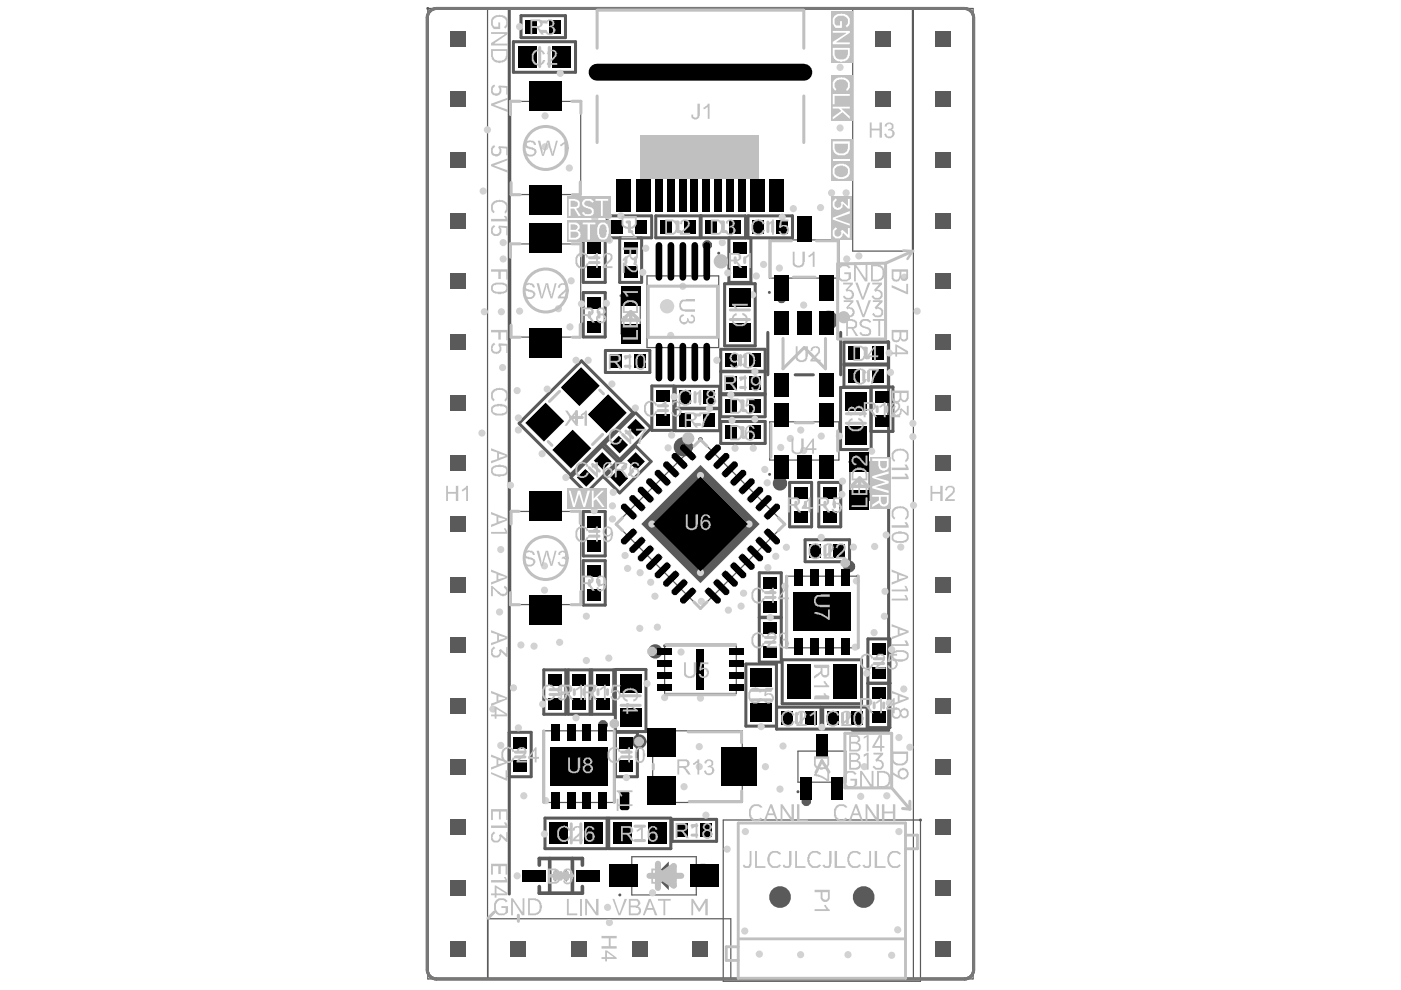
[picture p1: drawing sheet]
<svg xmlns="http://www.w3.org/2000/svg" width="297mm" height="210mm" viewBox="0 0 297 210" stroke-linecap="round" stroke-linejoin="round" font-family="sans-serif">
<g fill="#5a5a5a">
<path d="M131.7 62.7h4v1.5h-4z"/>
<path d="M131.7 69.3h4.1v1.5h-4.1z"/>
<path d="M116.7 158.5h12.2v8.1h-12.2z"/>
<path d="M127 168.1h1.5v2h-1.5z"/>
<path d="M123.7 168.1h1.5v2h-1.5z"/>
<path d="M120.4 168.1h1.5v2h-1.5z"/>
<path d="M117.1 168.1h1.5v2h-1.5z"/>
<path d="M117.1 155h1.5v2h-1.5z"/>
<path d="M120.4 155h1.5v2h-1.5z"/>
<path d="M123.7 155h1.5v2h-1.5z"/>
<path d="M127 155h1.5v2h-1.5z"/>
<path d="M180.2 97.9h4v1.5h-4z"/>
<path d="M180.2 104.5h4.1v1.5h-4.1z"/>
<path d="M148.4 184.3h1.8v2.8h-1.8z"/>
<path d="M147.6 184.3h.8v2.8h-.8z"/>
<path d="M131.4 184.3h1.8v2.8h-1.8z"/>
<path d="M133.1 184.3h.9v2.8h-.9z"/>
<path d="M118.9 185.7l1.3-1.3v2.6z"/>
<path d="M117.6 184.4l1.3 1.3-1.3 1.3z"/>
<path d="M178.4 122.2h1.6v2h-1.6z"/>
<path d="M175.1 122.2h1.6v2h-1.6z"/>
<path d="M171.8 122.2h1.6v2h-1.6z"/>
<path d="M168.5 122.2h1.6v2h-1.6z"/>
<path d="M168.5 135.3h1.6v2.1h-1.6z"/>
<path d="M171.8 135.3h1.6v2.1h-1.6z"/>
<path d="M175.1 135.3h1.6v2.1h-1.6z"/>
<path d="M178.4 135.3h1.6v2.1h-1.6z"/>
<path d="M168.2 125.7h12.1v8.1h-12.1z"/>
<path d="M173.4 158.7h1.7v.6h-1.7z"/>
<path d="M173.4 157.2h1.7v1.6h-1.7z"/>
<path d="M176.7 165.8h1.7v.6h-1.7z"/>
<path d="M176.7 166.3h1.7v1.6h-1.7z"/>
<path d="M170.1 165.8h1.7v.6h-1.7z"/>
<path d="M170.1 166.3h1.7v1.6h-1.7z"/>
<path d="M169.5 97.5h2v.9h-2z"/>
<path d="M169.5 98.3h2v2.3h-2z"/>
<path d="M174.3 97.5h2v.9h-2z"/>
<path d="M174.3 98.3h2v2.3h-2z"/>
<path d="M164.7 97.5h2v.9h-2z"/>
<path d="M164.7 98.3h2v2.3h-2z"/>
<path d="M174.3 88.6h2v.9h-2z"/>
<path d="M174.3 86.4h2v2.3h-2z"/>
<path d="M164.7 88.6h2v.9h-2z"/>
<path d="M164.7 86.4h2v2.3h-2z"/>
<path d="M169.5 50h2v.9h-2z"/>
<path d="M169.5 47.8h2v2.3h-2z"/>
<path d="M174.3 58.9h2v.9h-2z"/>
<path d="M174.3 59.7h2v2.3h-2z"/>
<path d="M164.7 58.9h2v.9h-2z"/>
<path d="M164.7 59.7h2v2.3h-2z"/>
<path d="M108.3 199.5h3.2v3.3h-3.2z"/>
<path d="M121.2 199.5h3.2v3.3h-3.2z"/>
<path d="M134 199.5h3.3v3.3h-3.3z"/>
<path d="M146.9 199.5h3.2v3.3h-3.2z"/>
<path d="M112.4 39.5h6.6v4.5h-6.6z"/>
<path d="M112.4 18.7h6.6v4.6h-6.6z"/>
<path d="M112.4 69.7h6.6v4.6h-6.6z"/>
<path d="M112.4 48.9h6.6v4.6h-6.6z"/>
<path d="M185.5 6.6h3.2v3.2h-3.2z"/>
<path d="M185.5 19.5h3.2v3.2h-3.2z"/>
<path d="M185.5 32.3h3.2v3.3h-3.2z"/>
<path d="M185.5 45.2h3.2v3.2h-3.2z"/>
<path d="M112.4 105.7h6.6v4.5h-6.6z"/>
<path d="M112.4 126.4h6.6v4.6h-6.6z"/>
<circle cx="131.7" cy="62.7" r=".32"/>
<circle cx="130.4" cy="155" r=".32"/>
<circle cx="180.2" cy="97.9" r=".32"/>
<circle cx="131.4" cy="189.7" r=".32"/>
<circle cx="195.2" cy="173.9" r=".32"/>
<circle cx="183.1" cy="190.2" r="2.31"/>
<circle cx="165.4" cy="190.2" r="2.31"/>
<circle cx="181.9" cy="122.1" r=".32"/>
<circle cx="169.2" cy="167.9" r=".32"/>
<circle cx="163.2" cy="100.6" r=".32"/>
<circle cx="163.1" cy="62" r=".32"/>
</g>
<g fill="none" stroke="#5a5a5a" stroke-width=".64">
<path d="M108 1.8v187.8M108.9 8.8h13.1v6.5h-13.1zM110.5 3.3h9.4v4.7h-9.4zM123.7 50.5h4.6v9.4h-4.6zM128.7 45.8h9.5v4.6h-9.5zM131.4 50.5h4.6v9.4h-4.6zM139 45.8h9.5v4.6h-9.5zM148.6 45.8h9.5v4.6h-9.5zM154.5 50.5h4.7v9.4h-4.7zM158.6 45.8h9.4v4.6h-9.4zM123.7 62h4.6v9.4h-4.6zM128.4 74.3h9.4v4.7h-9.4z"/>
<path d="M152.8 78.8h9.4v4.7h-9.4zM152.8 74.1h9.4v4.6h-9.4zM153.6 60.2h6.5v13.1h-6.5zM162.8 70.5v9M168.6 79.5h3.8M178.2 70.5v9M178.9 72.5h9.5v4.7h-9.5zM110.1 89.7l13.2-13.2 10.9 10.9-13.2 13.3-11-10.9M128.1 94.1l6.7-6.6 3.2 3.3-6.6 6.6zM138.2 81.8h4.7v9.5h-4.7zM143.2 86.7h9.4v4.6h-9.4zM143.2 81.9h9.4v4.7h-9.4z"/>
<path d="M152.8 83.7h9.4v4.7h-9.4zM152.8 89.4h9.4v4.6h-9.4zM178.2 82.1h6.5v13.2h-6.5zM184.7 82.1v9.4h4.6v-9.4h-10.4v-4.7h9.5v4.7M121 101.2l6.7-6.6 3.3 3.3-6.7 6.6zM123.7 108.5h4.6v9.4h-4.6zM123.7 118.9h4.6v9.4h-4.6zM128.1 101.2l6.7-6.6 3.2 3.3-6.6 6.6zM167.4 102.3h4.7v9.4h-4.7zM170.7 114.4h9.4v4.7h-9.4zM173.6 102.3h4.7v9.4h-4.7zM161 121.4h4.6v9.5h-4.6z"/>
<path d="M161 131h4.6v9.4h-4.6zM165.8 139.9h16.9v9.3h-16.9zM184 135.5h4.7v18.8h-4.7zM108 155.3h4.6v9.4h-4.6M115.3 142h4.7v9.4h-4.7zM120.4 142h4.7v9.4h-4.7zM125.5 142h4.6v9.4h-4.6zM130.5 141.9h6.5v13.2h-6.5zM130.5 155.3h4.6v9.4h-4.6zM164.6 149.9h9.5v4.7h-9.5v-13.8h-6.5v13.2h6.5M174.4 149.9h9.5v4.7h-9.5zM184 144.9h4.7"/>
<path d="M115.5 173.5h13.2v6.4h-13.2zM129.1 173.5h13.1v6.4h-13.1zM142.5 173.7h9.4v4.7h-9.4z"/>
</g>
<g fill="none" stroke="#5a5a5a" stroke-width=".26">
<path d="M180.8 1.8h12.7v51.4h-12.7zM108.3 21.5h14.8v19.7h-14.8zM108.3 51.7h14.8v19.8h-14.8zM163.1 50.9h14.8v8.1h-14.8zM131.7 62.7h4v8.1h-4zM163.2 89.4h14.7v8.1h-14.7zM180.2 97.9h4.1v8.1h-4.1zM108.3 108.4h14.8v19.8h-14.8zM166.6 122.2h15.2v15.2h-15.2zM115.2 155h15.2v15.1h-15.2zM169.2 159.3h10.1v6.5h-10.1zM153.3 173.9h41.9v34.2h-41.9z"/>
<path d="M103.5 194.8h51.4v12.7h-51.4zM133.9 181.6h13.7v8.1h-13.7z"/>
</g>
<circle cx="175.7" cy="67.9" r="1.01" fill="none" stroke="#5a5a5a" stroke-width="2"/>
<path d="M114.3 183.4v-1.4h9.2v1.4M114.3 188v1.4h9.2v-1.4M116.5 182v7.4M121.4 182v7.4" fill="none" stroke="#5a5a5a" stroke-width=".77"/>
<g fill="#5a5a5a">
<path d="M153.8 158.8h3.8v7.5h-3.8z"/>
<path d="M138.4 164.6h4v4.8h-4z"/>
<path d="M138.4 155.7h4v4.8h-4z"/>
<path d="M149.3 53.7h1.1v2.8h-1.1z"/>
<path d="M146.7 53.7h1.2v2.8h-1.2z"/>
<path d="M144.2 53.7h1.1v2.8h-1.1z"/>
<path d="M141.7 53.7h1.1v2.8h-1.1z"/>
<path d="M139.1 53.7h1.2v2.8h-1.2z"/>
<path d="M149.3 75.7h1.1v2.8h-1.1z"/>
<path d="M146.7 75.7h1.2v2.8h-1.2z"/>
<path d="M144.2 75.7h1.1v2.8h-1.1z"/>
<path d="M141.7 75.7h1.1v2.8h-1.1z"/>
<path d="M139.1 75.7h1.2v2.8h-1.2z"/>
<path d="M145.4 96.3l.9-.9 1.4 1.5-.9 .9z"/>
<path d="M143.6 98.1l.9-.9 1.4 1.5-.9 .9z"/>
<path d="M141.8 99.9l.9-.9 1.4 1.5-.9 .9z"/>
<path d="M140 101.7l.9-.9 1.4 1.4-.9 .9z"/>
<path d="M138.2 103.5l.9-.9 1.4 1.4-.9 .9z"/>
<path d="M136.4 105.3l.9-.9 1.4 1.4-.8 .9z"/>
<path d="M134.6 107.1l.9-.9 1.5 1.4-.9 .9z"/>
<path d="M132.8 108.9l.9-.9 1.5 1.4-.9 .9z"/>
<path d="M132.8 113.3l1.5-1.4 .9 .9-1.5 1.4z"/>
<path d="M134.6 115.1l1.5-1.4 .9 .9-1.5 1.4z"/>
<path d="M137.9 115.5l.8 .9-1.4 1.4-.9-.9z"/>
<path d="M138.2 118.7l1.4-1.4 .9 .9-1.4 1.4z"/>
<path d="M140 120.5l1.4-1.4 .9 .9-1.4 1.4z"/>
<path d="M141.8 122.3l1.4-1.4 .9 .9-1.4 1.4z"/>
<path d="M143.6 124.1l1.4-1.4 .9 .8-1.4 1.5z"/>
<path d="M145.4 125.9l1.4-1.5 .9 .9-1.4 1.5z"/>
<path d="M150.2 124.4l1.4 1.5-.8 .9-1.5-1.5z"/>
<path d="M151.1 123.5l.9-.8 1.4 1.4-.9 .9z"/>
<path d="M152.9 121.8l.9-.9 1.4 1.4-.9 .9z"/>
<path d="M154.7 120l.9-.9 1.4 1.4-.9 .9z"/>
<path d="M156.5 118.2l.9-.9 1.4 1.4-.9 .9z"/>
<path d="M158.3 116.4l.9-.9 1.4 1.4-.9 .9z"/>
<path d="M160.1 114.6l.9-.9 1.4 1.4-.9 .9z"/>
<path d="M161.9 112.8l.9-.9 1.4 1.4-.9 .9z"/>
<path d="M163.3 108l.9 .9-1.4 1.4-.9-.9z"/>
<path d="M160.1 107.6l1.4-1.4 .9 .9-1.4 1.4z"/>
<path d="M159.7 104.4l.9 .9-1.4 1.4-.9-.9z"/>
<path d="M156.5 104l1.4-1.4 .9 .9-1.4 1.4z"/>
<path d="M154.7 102.2l1.4-1.4 .9 .9-1.4 1.4z"/>
<path d="M152.9 100.5l1.4-1.5 .9 .9-1.4 1.5z"/>
<path d="M151.1 98.7l1.4-1.5 .9 .9-1.4 1.5z"/>
<path d="M149.3 96.9l1.5-1.5 .8 .9-1.4 1.5z"/>
<path d="M136 111.1l12.5-12.5 12.6 12.5-12.6 12.5z"/>
<path d="M198.4 199.5h3.2v3.3h-3.2z"/>
<path d="M198.4 186.6h3.2v3.3h-3.2z"/>
<path d="M198.4 173.8h3.2v3.2h-3.2z"/>
<path d="M198.4 160.9h3.2v3.3h-3.2z"/>
<path d="M198.4 148.1h3.2v3.2h-3.2z"/>
<path d="M198.4 135.2h3.2v3.2h-3.2z"/>
<path d="M198.4 122.3h3.2v3.3h-3.2z"/>
<path d="M198.4 109.5h3.2v3.2h-3.2z"/>
<path d="M198.4 96.6h3.2v3.3h-3.2z"/>
<path d="M198.4 83.8h3.2v3.2h-3.2z"/>
<path d="M198.4 70.9h3.2v3.2h-3.2z"/>
<path d="M198.4 58h3.2v3.3h-3.2z"/>
<path d="M198.4 45.2h3.2v3.2h-3.2z"/>
<path d="M198.4 32.3h3.2v3.3h-3.2z"/>
<path d="M198.4 19.5h3.2v3.2h-3.2z"/>
<path d="M198.4 6.6h3.2v3.2h-3.2z"/>
<path d="M95.4 199.5h3.3v3.3h-3.3z"/>
<path d="M95.4 186.6h3.3v3.3h-3.3z"/>
<path d="M95.4 173.8h3.3v3.2h-3.3z"/>
<path d="M95.4 160.9h3.3v3.3h-3.3z"/>
<path d="M95.4 148.1h3.3v3.2h-3.3z"/>
<path d="M95.4 135.2h3.3v3.2h-3.3z"/>
<path d="M95.4 122.3h3.3v3.3h-3.3z"/>
<path d="M95.4 109.5h3.3v3.2h-3.3z"/>
<path d="M95.4 96.6h3.3v3.3h-3.3z"/>
<path d="M95.4 83.8h3.3v3.2h-3.3z"/>
<path d="M95.4 70.9h3.3v3.2h-3.3z"/>
<path d="M95.4 58h3.3v3.3h-3.3z"/>
<path d="M95.4 45.2h3.3v3.2h-3.3z"/>
<path d="M95.4 32.3h3.3v3.3h-3.3z"/>
<path d="M95.4 19.5h3.3v3.2h-3.3z"/>
<path d="M95.4 6.6h3.3v3.2h-3.3z"/>
<path d="M154.8 145.1h1.3v1.3h-1.3z"/>
<path d="M154.8 142.6h1.3v1.3h-1.3z"/>
<path d="M154.8 140.1h1.3v1.2h-1.3z"/>
<path d="M154.8 137.5h1.3v1.3h-1.3z"/>
<path d="M140.9 137.5h1.4v1.3h-1.4z"/>
<path d="M140.9 140.1h1.4v1.2h-1.4z"/>
<path d="M140.9 142.6h1.4v1.3h-1.4z"/>
<path d="M140.9 145.1h1.4v1.3h-1.4z"/>
<path d="M148 137.9h1v8.1h-1z"/>
<path d="M149.3 56.4h1.1v2.2h-1.1z"/>
<path d="M146.7 56.4h1.2v2.2h-1.2z"/>
<path d="M144.2 56.4h1.1v2.2h-1.1z"/>
<path d="M141.7 56.4h1.1v2.2h-1.1z"/>
<path d="M139.1 56.4h1.2v2.2h-1.2z"/>
<path d="M149.3 73.6h1.1v2.2h-1.1z"/>
<path d="M146.7 73.6h1.2v2.2h-1.2z"/>
<path d="M144.2 73.6h1.1v2.2h-1.1z"/>
<path d="M141.7 73.6h1.1v2.2h-1.1z"/>
<path d="M139.1 73.6h1.2v2.2h-1.2z"/>
<circle cx="138.4" cy="154.9" r=".32"/>
<circle cx="152.4" cy="53.7" r=".32"/>
<circle cx="148.5" cy="93.2" r=".53"/>
<circle cx="193.6" cy="1.8" r=".32"/>
<circle cx="90.7" cy="1.8" r=".32"/>
<circle cx="140.9" cy="136.9" r=".32"/>
</g>
<path d="M179.4 72.5h9v82.3h-7.7" fill="none" stroke="#5a5a5a" stroke-width=".64"/>
<g fill="#5a5a5a">
<path d="M133.4 61.3h.6v2.8h-.6z"/>
<path d="M132.4 70.5h2.7v.6h-2.7z"/>
<path d="M133.4 69.4h.7v2.8h-.7z"/>
<path d="M181.9 96.6h.6v2.7h-.6z"/>
<path d="M180.9 105.7h2.7v.7h-2.7z"/>
<path d="M181.9 104.7h.7v2.7h-.7z"/>
<path d="M138.8 185.7l3-3v6z"/>
<path d="M130.4 185.1h4.3v1h-4.3z"/>
<path d="M148.5 183.1h1.1v4.3h-1.1z"/>
<path d="M146.8 184.6h4.3v1.1h-4.3z"/>
</g>
<path d="M90.7 1.8h12.7v205.8h-12.7zM193.7 1.8h12.6v205.8h-12.6zM137.2 58.5h15.2v15.2h-15.2zM130.6 111.1l17.9-17.9 17.9 17.9-17.9 17.9zM140.9 136.9h15.2v10.1h-15.2zM138.4 155h19v15.1h-19z" fill="none" stroke="#5a5a5a" stroke-width=".26"/>
<g fill="none" stroke="#5a5a5a" stroke-width="1">
<circle cx="149.9" cy="52" r=".51"/>
<circle cx="165.7" cy="63.3" r=".51"/>
<circle cx="127.8" cy="153.7" r=".51"/>
<circle cx="171" cy="169.9" r=".51"/>
</g>
<circle cx="180" cy="120.1" r=".63" fill="none" stroke="#5a5a5a" stroke-width="1.3"/>
<g fill="none" stroke="#5a5a5a" stroke-width="1.5">
<circle cx="165.4" cy="102.5" r=".76"/>
<circle cx="138.9" cy="138.1" r=".76"/>
<circle cx="135.5" cy="157.2" r=".76"/>
</g>
<circle cx="144.9" cy="94.7" r="1.01" fill="none" stroke="#5a5a5a" stroke-width="2"/>
<path d="M91.2 2.4l.8-.5 .5-.1h112a1.93 1.93 0 0 1 1.9 1.9v201.9a1.93 1.93 0 0 1-1.9 2h-112a1.93 1.93 0 0 1-1.9-2v-201.9l.1-.5z" fill="none" stroke="#5a5a5a" stroke-width=".64"/>
<path d="M91.2 2.4l.8-.5 .5-.1h112a1.93 1.93 0 0 1 1.9 1.9v201.9a1.93 1.93 0 0 1-1.9 2h-112a1.93 1.93 0 0 1-1.9-2v-201.9l.1-.5z" fill="none" stroke="#787878" stroke-width=".64"/>
<g fill="#d2d2d2">
<circle cx="154.2" cy="180" r=".76"/>
<circle cx="106.7" cy="51.4" r=".76"/>
<circle cx="106.2" cy="158" r=".76"/>
<circle cx="109.6" cy="82.8" r=".76"/>
<circle cx="106.6" cy="77.9" r=".76"/>
<circle cx="110.2" cy="66" r=".76"/>
<circle cx="106.3" cy="66.1" r=".76"/>
<circle cx="188" cy="168.7" r=".76"/>
<circle cx="182.5" cy="168.9" r=".76"/>
<circle cx="165.4" cy="167.3" r=".76"/>
<circle cx="166" cy="158.2" r=".76"/>
<circle cx="169.7" cy="132.3" r=".76"/>
<circle cx="104.5" cy="150.3" r=".76"/>
<circle cx="109.9" cy="154.3" r=".76"/>
<circle cx="191.8" cy="58.8" r=".76"/>
<circle cx="155.2" cy="89.1" r=".76"/>
<circle cx="193.6" cy="92.6" r=".76"/>
<circle cx="193.6" cy="89.8" r=".76"/>
<circle cx="124.3" cy="140" r=".76"/>
<circle cx="124.3" cy="130.7" r=".76"/>
<circle cx="184.8" cy="95.7" r=".76"/>
<circle cx="193.7" cy="107.1" r=".76"/>
<circle cx="138.3" cy="189.3" r=".76"/>
<circle cx="128.8" cy="192.4" r=".76"/>
<circle cx="129.2" cy="195.6" r=".76"/>
<circle cx="111.1" cy="168.7" r=".76"/>
<circle cx="148.3" cy="158.3" r=".76"/>
<circle cx="148.3" cy="162.5" r=".76"/>
<circle cx="145" cy="166.8" r=".76"/>
<circle cx="190.6" cy="176.3" r=".76"/>
<circle cx="190.3" cy="197.1" r=".76"/>
<circle cx="157.9" cy="197.4" r=".76"/>
<circle cx="158" cy="176.3" r=".76"/>
<circle cx="189" cy="202.5" r=".76"/>
<circle cx="179.8" cy="202.4" r=".76"/>
<circle cx="169.7" cy="202.4" r=".76"/>
<circle cx="161" cy="202.3" r=".76"/>
<circle cx="190.6" cy="156.4" r=".76"/>
<circle cx="192.9" cy="158.4" r=".76"/>
<circle cx="191.6" cy="146.1" r=".76"/>
<circle cx="185.3" cy="134.1" r=".76"/>
<circle cx="187.5" cy="130.7" r=".76"/>
<circle cx="187.6" cy="125.4" r=".76"/>
<circle cx="187.9" cy="113.4" r=".76"/>
<circle cx="191" cy="116" r=".76"/>
<circle cx="185.4" cy="115.9" r=".76"/>
<circle cx="180.9" cy="116" r=".76"/>
<circle cx="194.5" cy="66" r=".76"/>
<circle cx="188.8" cy="79" r=".76"/>
<circle cx="179.5" cy="54.9" r=".76"/>
<circle cx="142.2" cy="71.1" r=".76"/>
<circle cx="121.1" cy="59.5" r=".76"/>
<circle cx="142.9" cy="84.1" r=".76"/>
<circle cx="152" cy="76.4" r=".76"/>
<circle cx="182.1" cy="54.3" r=".76"/>
<circle cx="161.9" cy="56.1" r=".76"/>
<circle cx="160.4" cy="58.5" r=".76"/>
<circle cx="159.6" cy="62.5" r=".76"/>
<circle cx="165.2" cy="56.8" r=".76"/>
<circle cx="178.1" cy="14.3" r=".76"/>
<circle cx="178.1" cy="27.1" r=".76"/>
<circle cx="179.4" cy="40.9" r=".76"/>
<circle cx="176.3" cy="40.9" r=".76"/>
<circle cx="174" cy="44" r=".76"/>
<circle cx="168.2" cy="44.2" r=".76"/>
<circle cx="165.8" cy="46" r=".76"/>
<circle cx="126.1" cy="46.3" r=".76"/>
<circle cx="115.6" cy="31.1" r=".76"/>
<circle cx="120.7" cy="35.6" r=".76"/>
<circle cx="129.2" cy="50.9" r=".76"/>
<circle cx="131.7" cy="45.8" r=".76"/>
<circle cx="128.9" cy="45.8" r=".76"/>
<circle cx="103.3" cy="27.5" r=".76"/>
<circle cx="106.7" cy="54.9" r=".76"/>
<circle cx="102.4" cy="40.5" r=".76"/>
<circle cx="102.7" cy="66.1" r=".76"/>
<circle cx="102.2" cy="91.8" r=".76"/>
<circle cx="108.2" cy="102.9" r=".76"/>
<circle cx="106.2" cy="116.5" r=".76"/>
<circle cx="105.9" cy="129.8" r=".76"/>
<circle cx="115.4" cy="120" r=".76"/>
<circle cx="118.7" cy="136.2" r=".76"/>
<circle cx="108.9" cy="145.8" r=".76"/>
<circle cx="174.1" cy="92.5" r=".76"/>
<circle cx="169.8" cy="91.2" r=".76"/>
<circle cx="167.6" cy="93" r=".76"/>
<circle cx="165.5" cy="94.9" r=".76"/>
<circle cx="170.4" cy="95.5" r=".76"/>
<circle cx="141.4" cy="64.9" r="1.52"/>
<circle cx="154.4" cy="129.4" r=".76"/>
<circle cx="157.1" cy="128.5" r=".76"/>
<circle cx="157.6" cy="125.8" r=".76"/>
<circle cx="166.4" cy="124.3" r=".76"/>
<circle cx="162.8" cy="120.4" r=".76"/>
<circle cx="181.6" cy="123.2" r=".76"/>
<circle cx="189" cy="137.7" r=".76"/>
<circle cx="183.8" cy="142.7" r=".76"/>
<circle cx="188.5" cy="149" r=".76"/>
<circle cx="164.5" cy="117.9" r=".76"/>
<circle cx="166.7" cy="116" r=".76"/>
<circle cx="169.7" cy="127.2" r=".76"/>
<circle cx="128.6" cy="64.3" r=".76"/>
<circle cx="123.3" cy="64.4" r=".76"/>
<circle cx="150.4" cy="86.6" r=".76"/>
<circle cx="163.3" cy="130.9" r=".76"/>
<circle cx="181.3" cy="137.2" r=".76"/>
<circle cx="148.5" cy="148" r=".76"/>
<circle cx="140.9" cy="147.9" r=".76"/>
<circle cx="137.2" cy="144.9" r=".76"/>
<circle cx="161.4" cy="154.1" r=".76"/>
<circle cx="132.8" cy="164.9" r=".76"/>
<circle cx="109.6" cy="185.7" r=".76"/>
<circle cx="115.4" cy="176.8" r=".76"/>
<circle cx="115.7" cy="169.8" r=".76"/>
<circle cx="115.1" cy="149.3" r=".76"/>
<circle cx="115.4" cy="125.1" r=".76"/>
<circle cx="126" cy="108.3" r=".76"/>
<circle cx="160.1" cy="88.9" r=".76"/>
<circle cx="160.1" cy="78.8" r=".76"/>
<circle cx="178" cy="92.5" r=".76"/>
<circle cx="188.5" cy="74.8" r=".76"/>
<circle cx="170.4" cy="64.7" r=".76"/>
<circle cx="154.3" cy="57.9" r=".76"/>
<circle cx="153.1" cy="51.4" r=".76"/>
<circle cx="136.9" cy="52.6" r=".76"/>
<circle cx="144.8" cy="60.7" r=".76"/>
<circle cx="136.3" cy="57.7" r=".76"/>
<circle cx="115.6" cy="24.6" r=".76"/>
<circle cx="118.8" cy="15.6" r=".76"/>
<circle cx="110.2" cy="5.7" r=".76"/>
<circle cx="174.1" cy="113.9" r=".76"/>
<circle cx="178.6" cy="102" r=".76"/>
<circle cx="162.7" cy="102.4" r=".76"/>
<circle cx="162.2" cy="99.5" r=".76"/>
<circle cx="127.2" cy="160" r=".76"/>
<circle cx="134.7" cy="86.5" r=".76"/>
<circle cx="162.3" cy="162.5" r=".76"/>
<circle cx="183.3" cy="162.5" r=".76"/>
<circle cx="159.7" cy="95" r=".76"/>
<circle cx="155.8" cy="95" r=".76"/>
<circle cx="178.5" cy="104.8" r=".76"/>
<circle cx="118.4" cy="65.5" r=".76"/>
<circle cx="113.2" cy="137" r=".76"/>
<circle cx="110.4" cy="136.8" r=".76"/>
<circle cx="133.1" cy="120.5" r=".76"/>
<circle cx="132.5" cy="117.8" r=".76"/>
<circle cx="135.7" cy="121.4" r=".76"/>
<circle cx="113.4" cy="107.5" r=".76"/>
<circle cx="122.1" cy="152.2" r=".76"/>
<circle cx="129.1" cy="139.5" r=".76"/>
<circle cx="149.7" cy="172.8" r=".76"/>
<circle cx="118.3" cy="160" r=".76"/>
<circle cx="127.3" cy="165.1" r=".76"/>
<circle cx="118.3" cy="165.1" r=".76"/>
<circle cx="122.8" cy="162.5" r=".76"/>
<circle cx="144.4" cy="138.2" r=".76"/>
<circle cx="148.7" cy="127.5" r=".76"/>
<circle cx="139.4" cy="133" r=".76"/>
<circle cx="135.6" cy="133.2" r=".76"/>
<circle cx="138.9" cy="126.4" r=".76"/>
<circle cx="138" cy="123.5" r=".76"/>
<circle cx="158.8" cy="111.1" r=".76"/>
<circle cx="109.9" cy="91.2" r=".76"/>
<circle cx="129.9" cy="110" r=".76"/>
<circle cx="129.9" cy="107.3" r=".76"/>
<circle cx="130" cy="104.4" r=".76"/>
<circle cx="120.8" cy="69.3" r=".76"/>
<circle cx="124.7" cy="76.4" r=".76"/>
<circle cx="129.7" cy="81.4" r=".76"/>
<circle cx="138.2" cy="111.1" r=".76"/>
<circle cx="148.5" cy="121.4" r=".76"/>
<circle cx="148.5" cy="100.8" r=".76"/>
<circle cx="148.5" cy="111.1" r=".76"/>
<circle cx="141.7" cy="95" r=".76"/>
<circle cx="142.4" cy="92.3" r=".76"/>
<circle cx="154.9" cy="83.7" r=".76"/>
<circle cx="178.8" cy="132.3" r=".76"/>
<circle cx="178.8" cy="127.2" r=".76"/>
<circle cx="174.2" cy="129.8" r=".76"/>
<circle cx="174.2" cy="154.2" r=".76"/>
<circle cx="147.2" cy="36.5" r=".76"/>
<circle cx="152.4" cy="36.5" r=".76"/>
<circle cx="120" cy="101.2" r=".76"/>
<circle cx="114.9" cy="96.2" r=".76"/>
<circle cx="109.9" cy="88.6" r=".76"/>
<circle cx="116" cy="82.5" r=".76"/>
<circle cx="122.1" cy="76.4" r=".76"/>
</g>
<g fill="#000">
<path d="M140.6 98.3l.4-.5h.6l2.3 2.3v.6l-.4 .4h-.6l-2.3-2.3zM142.4 96.5l.4-.4 .6-.1 2.3 2.3v.6l-.4 .4h-.6l-2.3-2.3zM144.2 94.7l.4-.4h.6l2.3 2.2v.6l-.5 .4h-.5l-2.3-2.2zM149.6 96.5l2.2-2.2h.6l.4 .4v.6l-2.2 2.2h-.6l-.4-.4zM151.6 98.1l2-2.1h.6l.4 .5v.5l-2.2 2.3h-.6l-.5-.4v-.6zM153.1 100.1l2.3-2.3h.6l.4 .4v.6l-2.3 2.3h-.5l-.5-.4zM155.1 101.7l2.1-2.1h.6l.4 .4v.6l-2.3 2.3h-.6l-.4-.4v-.6zM132.1 106.8h.5l2.3 2.3v.5l-.4 .5h-.6l-2.2-2.3v-.6zM133.4 105.4l.5-.4h.5l2.3 2.3v.6l-.4 .4h-.6l-2.3-2.3zM131.9 114.2l2-2h.6l.4 .4v.6l-2.3 2.2h-.5l-.5-.4v-.6zM135.2 103.6l.4-.4h.6l2.3 2.3v.6l-.4 .4h-.6l-2.3-2.3zM133.4 116.2l2.3-2.3h.6l.4 .5v.5l-2.3 2.3h-.5l-.5-.4z"/>
<path d="M137 101.8l.4-.4h.6l2.3 2.3v.6l-.4 .4h-.6l-2.3-2.3zM135.4 117.8l2.1-2.1h.6l.4 .4v.6l-2.3 2.3h-.6l-.4-.4v-.6zM139.2 99.6h.6l2.3 2.3v.6l-.4 .4h-.6l-2.3-2.3v-.6zM137 119.8l2.3-2.3h.6l.4 .4v.6l-2.3 2.3h-.6l-.4-.4zM139 121.4l2.1-2.1h.6l.4 .4v.6l-2.3 2.3h-.6l-.4-.4v-.6zM138.5 111.1l10-10 10 10-10 10zM156.7 117.9l.4-.4h.6l2.3 2.3v.6l-.4 .4h-.6l-2.3-2.3zM158.5 116.2l.4-.5h.6l2.3 2.3v.6l-.4 .4h-.6l-2.3-2.3zM156.7 103.7l2.3-2.3h.6l.4 .4v.6l-2.3 2.3h-.6l-.4-.4zM160.7 114l.6-.1 2.3 2.3v.6l-.4 .4h-.6l-2.3-2.3v-.5zM158.5 105.5l2.3-2.3h.6l.4 .4v.6l-2.3 2.3h-.6l-.4-.4zM162.1 112.6l.4-.4h.6l2.3 2.2v.6l-.4 .4h-.6l-2.3-2.2z"/>
<path d="M160.3 107.3l2.3-2.3h.6l.4 .4v.6l-2.3 2.3h-.6l-.4-.4zM162.1 109.1l2.3-2.3h.6l.4 .4v.6l-2.3 2.3h-.6l-.4-.5zM140.6 123.4l2.3-2.3h.6l.4 .4v.6l-2.3 2.3h-.6l-.4-.4zM142.4 125.2l2.3-2.3h.6l.4 .4v.6l-2.3 2.3h-.6l-.4-.4zM144.2 127l2.3-2.3h.5l.5 .4v.6l-2.3 2.3h-.6l-.4-.5zM149.6 125.1l.4-.4h.6l2.2 2.3v.5l-.4 .5h-.6l-2.2-2.3zM151.3 123.3l.5-.4h.6l2.2 2.3v.6l-.4 .4h-.6l-2.3-2.3zM153.1 121.5l.5-.4h.5l2.3 2.3v.6l-.4 .4h-.6l-2.3-2.3zM154.9 119.7l.4-.4h.6l2.3 2.3v.6l-.4 .4h-.6l-2.3-2.3zM131.4 171.3h.5v.5l-.2-.1zM131.5 168l.4-.3v.5h-.5zM132.9 171.3h.5v.2l-.5 .3z"/>
<path d="M132.9 167.7l.5 .3v.2h-.5z"/>
</g>
<path d="M126.6 15.3h43.8" fill="none" stroke="#000" stroke-width="3.6"/>
<g fill="#000">
<path d="M111.4 4.3h2.5v2.7h-2.5z" fill-rule="evenodd"/>
<path d="M109.8 9.8h3.9v4.6h-3.9z" fill-rule="evenodd"/>
<path d="M116.4 4.3h2.6v2.7h-2.6z" fill-rule="evenodd"/>
<path d="M112.2 17.2h6.9v6.2h-6.9z" fill-rule="evenodd"/>
<path d="M117.2 9.8h3.9v4.6h-3.9z" fill-rule="evenodd"/>
<path d="M112.2 39.3h6.9v6.3h-6.9z" fill-rule="evenodd"/>
<path d="M130.8 37.9h3v6.9h-3z" fill-rule="evenodd"/>
<path d="M134.8 37.9h3.1v6.9h-3.1z" fill-rule="evenodd"/>
<path d="M138.9 37.9h1.5v6.9h-1.5z" fill-rule="evenodd"/>
<path d="M141.4 37.9h1.5v6.9h-1.5z" fill-rule="evenodd"/>
<path d="M144 37.9h1.5v6.9h-1.5z" fill-rule="evenodd"/>
<path d="M146.5 37.9h1.5v6.9h-1.5z" fill-rule="evenodd"/>
<path d="M149 37.9h1.5v6.9h-1.5z" fill-rule="evenodd"/>
<path d="M151.6 37.9h1.5v6.9h-1.5z" fill-rule="evenodd"/>
<path d="M154.1 37.9h1.5v6.9h-1.5z" fill-rule="evenodd"/>
<path d="M156.6 37.9h1.5v6.9h-1.5z" fill-rule="evenodd"/>
<path d="M159.2 37.9h3v6.9h-3z" fill-rule="evenodd"/>
<path d="M163.2 37.9h3v6.9h-3z" fill-rule="evenodd"/>
<path d="M112.2 47.4h6.9v6.2h-6.9z" fill-rule="evenodd"/>
<path d="M124.6 56.4h2.8v2.6h-2.8z" fill-rule="evenodd"/>
<path d="M124.6 51.4h2.8v2.5h-2.8z" fill-rule="evenodd"/>
<path d="M129.7 46.7h2.5v2.8h-2.5z" fill-rule="evenodd"/>
<path d="M134.7 46.7h2.6v2.8h-2.6z" fill-rule="evenodd"/>
<path d="M132.3 51.4h2.8v2.5h-2.8z" fill-rule="evenodd"/>
<path d="M132.3 56.4h2.8v2.6h-2.8z" fill-rule="evenodd"/>
<path d="M140 46.7h2.5v2.8h-2.5z" fill-rule="evenodd"/>
<path d="M145 46.7h2.5v2.8h-2.5z" fill-rule="evenodd"/>
<path d="M149.6 46.7h2.5v2.8h-2.5z" fill-rule="evenodd"/>
<path d="M154.6 46.7h2.6v2.8h-2.6z" fill-rule="evenodd"/>
<path d="M155.5 51.4h2.8v2.5h-2.8z" fill-rule="evenodd"/>
<path d="M155.5 56.4h2.8v2.6h-2.8z" fill-rule="evenodd"/>
<path d="M159.5 46.7h2.5v2.8h-2.5z" fill-rule="evenodd"/>
<path d="M164.6 46.7h2.5v2.8h-2.5z" fill-rule="evenodd"/>
<path d="M164.2 58.5h3v5.4h-3z" fill-rule="evenodd"/>
<path d="M169 45.9h3v5.5h-3z" fill-rule="evenodd"/>
<path d="M173.8 58.5h3.1v5.4h-3.1z" fill-rule="evenodd"/>
<path d="M112.2 69.5h6.9v6.3h-6.9z" fill-rule="evenodd"/>
<path d="M124.6 68h2.8v2.5h-2.8z" fill-rule="evenodd"/>
<path d="M124.6 62.9h2.8v2.6h-2.8z" fill-rule="evenodd"/>
<path d="M129.3 75.3h2.5v2.7h-2.5z" fill-rule="evenodd"/>
<path d="M131.7 60.7h4v4h-4z" fill-rule="evenodd"/>
<path d="M131.7 68.8h4v4h-4z" fill-rule="evenodd"/>
<path d="M134.3 75.2h2.6v2.8h-2.6z" fill-rule="evenodd"/>
<path d="M153.7 75h2.6v2.8h-2.6z" fill-rule="evenodd"/>
<path d="M153.7 79.8h2.6v2.7h-2.6z" fill-rule="evenodd"/>
<path d="M158.8 75h2.5v2.8h-2.5z" fill-rule="evenodd"/>
<path d="M154.6 61.1h4.6v3.9h-4.6z" fill-rule="evenodd"/>
<path d="M154.6 68.5h4.6v3.9h-4.6z" fill-rule="evenodd"/>
<path d="M158.8 79.8h2.5v2.7h-2.5z" fill-rule="evenodd"/>
<path d="M164.2 65.9h3v5h-3z" fill-rule="evenodd"/>
<path d="M169 65.9h3v5h-3z" fill-rule="evenodd"/>
<path d="M173.8 65.9h3.1v5h-3.1z" fill-rule="evenodd"/>
<path d="M179.8 73.4h2.6v2.8h-2.6z" fill-rule="evenodd"/>
<path d="M184.9 73.5h2.5v2.7h-2.5z" fill-rule="evenodd"/>
<path d="M111.4 89.7l4.3-4.3 3.9 3.9-4.3 4.3z" fill-rule="evenodd"/>
<path d="M122.3 101.2l1.8-1.8 2 2-1.8 1.8z" fill-rule="evenodd"/>
<path d="M117.1 95.4l4.3-4.3 4 3.9-4.3 4.3z" fill-rule="evenodd"/>
<path d="M118.9 82.2l4.3-4.3 3.9 3.9-4.3 4.3z" fill-rule="evenodd"/>
<path d="M125.9 97.7l1.8-1.8 2 1.9-1.8 1.8z" fill-rule="evenodd"/>
<path d="M129.4 94.2l1.8-1.8 2 1.9-1.8 1.8z" fill-rule="evenodd"/>
<path d="M129.4 101.2l1.8-1.8 2 2-1.8 1.8z" fill-rule="evenodd"/>
<path d="M124.6 87.9l4.3-4.3 4 3.9-4.3 4.3z" fill-rule="evenodd"/>
<path d="M133 90.6l1.8-1.8 1.9 2-1.8 1.8z" fill-rule="evenodd"/>
<path d="M133 97.7l1.8-1.8 1.9 1.9-1.8 1.8z" fill-rule="evenodd"/>
<path d="M139.1 87.8h2.8v2.5h-2.8z" fill-rule="evenodd"/>
<path d="M139.1 82.7h2.8v2.6h-2.8z" fill-rule="evenodd"/>
<path d="M144.1 87.6h2.5v2.8h-2.5z" fill-rule="evenodd"/>
<path d="M144.1 82.8h2.5v2.8h-2.5z" fill-rule="evenodd"/>
<path d="M149.1 87.6h2.6v2.8h-2.6z" fill-rule="evenodd"/>
<path d="M149.1 82.8h2.6v2.8h-2.6z" fill-rule="evenodd"/>
<path d="M153.7 84.6h2.6v2.8h-2.6z" fill-rule="evenodd"/>
<path d="M153.7 90.3h2.6v2.8h-2.6z" fill-rule="evenodd"/>
<path d="M158.8 84.6h2.5v2.8h-2.5z" fill-rule="evenodd"/>
<path d="M158.8 90.3h2.5v2.8h-2.5z" fill-rule="evenodd"/>
<path d="M164.2 79h3v5.1h-3z" fill-rule="evenodd"/>
<path d="M164.2 85.4h3v5.1h-3z" fill-rule="evenodd"/>
<path d="M164.2 96.5h3v5.1h-3z" fill-rule="evenodd"/>
<path d="M169 96.5h3v5.1h-3z" fill-rule="evenodd"/>
<path d="M173.8 79h3.1v5.1h-3.1z" fill-rule="evenodd"/>
<path d="M173.8 85.4h3.1v5.1h-3.1z" fill-rule="evenodd"/>
<path d="M173.8 96.5h3.1v5.1h-3.1z" fill-rule="evenodd"/>
<path d="M179.2 90.5h4.5v3.9h-4.5z" fill-rule="evenodd"/>
<path d="M179.2 83.1h4.5v3.9h-4.5z" fill-rule="evenodd"/>
<path d="M179.8 78.3h2.6v2.8h-2.6z" fill-rule="evenodd"/>
<path d="M180.2 95.9h4.1v4.1h-4.1z" fill-rule="evenodd"/>
<path d="M184.9 78.3h2.5v2.8h-2.5z" fill-rule="evenodd"/>
<path d="M185.6 83h2.8v2.5h-2.8z" fill-rule="evenodd"/>
<path d="M185.6 88h2.8v2.6h-2.8z" fill-rule="evenodd"/>
<path d="M112.2 104.1h6.9v6.3h-6.9z" fill-rule="evenodd"/>
<path d="M124.6 109.4h2.8v2.5h-2.8z" fill-rule="evenodd"/>
<path d="M124.6 114.4h2.8v2.6h-2.8z" fill-rule="evenodd"/>
<path d="M168.4 103.2h2.7v2.5h-2.7z" fill-rule="evenodd"/>
<path d="M168.4 108.3h2.7v2.5h-2.7z" fill-rule="evenodd"/>
<path d="M171.6 115.4h2.5v2.8h-2.5z" fill-rule="evenodd"/>
<path d="M174.5 103.2h2.8v2.5h-2.8z" fill-rule="evenodd"/>
<path d="M174.5 108.3h2.8v2.5h-2.8z" fill-rule="evenodd"/>
<path d="M176.7 115.4h2.5v2.8h-2.5z" fill-rule="evenodd"/>
<path d="M180.2 104h4.1v4h-4.1z" fill-rule="evenodd"/>
<path d="M112.2 126.3h6.9v6.2h-6.9z" fill-rule="evenodd"/>
<path d="M124.6 119.8h2.8v2.5h-2.8z" fill-rule="evenodd"/>
<path d="M124.6 124.8h2.8v2.6h-2.8z" fill-rule="evenodd"/>
<path d="M139.4 137.5h3v1.4h-3z" fill-rule="evenodd"/>
<path d="M147.8 137.7h1.5v8.6h-1.5z" fill-rule="evenodd"/>
<path d="M154.6 137.5h3.1v1.4h-3.1z" fill-rule="evenodd"/>
<path d="M161.9 122.4h2.8v2.5h-2.8z" fill-rule="evenodd"/>
<path d="M161.9 127.4h2.8v2.6h-2.8z" fill-rule="evenodd"/>
<path d="M161.9 136.9h2.8v2.6h-2.8z" fill-rule="evenodd"/>
<path d="M161.9 131.9h2.8v2.5h-2.8z" fill-rule="evenodd"/>
<path d="M168.4 135.2h1.8v3.6h-1.8z" fill-rule="evenodd"/>
<path d="M168.4 120.7h1.8v3.6h-1.8z" fill-rule="evenodd"/>
<path d="M171.7 135.2h1.8v3.6h-1.8z" fill-rule="evenodd"/>
<path d="M171.7 120.7h1.8v3.6h-1.8z" fill-rule="evenodd"/>
<path d="M175 135.2h1.8v3.6h-1.8z" fill-rule="evenodd"/>
<path d="M175 120.7h1.8v3.6h-1.8z" fill-rule="evenodd"/>
<path d="M178.3 135.2h1.8v3.6h-1.8z" fill-rule="evenodd"/>
<path d="M178.3 120.7h1.8v3.6h-1.8z" fill-rule="evenodd"/>
<path d="M168.2 125.7h12.1v8.1h-12.1z" fill-rule="evenodd"/>
<path d="M185 136.4h2.7v2.5h-2.7z" fill-rule="evenodd"/>
<path d="M108.9 156.2h2.8v2.5h-2.8z" fill-rule="evenodd"/>
<path d="M116.2 142.9h2.8v2.6h-2.8z" fill-rule="evenodd"/>
<path d="M116.2 148h2.8v2.5h-2.8z" fill-rule="evenodd"/>
<path d="M116.9 153.5h1.8v3.6h-1.8z" fill-rule="evenodd"/>
<path d="M120.2 153.5h1.8v3.6h-1.8z" fill-rule="evenodd"/>
<path d="M121.4 142.9h2.8v2.6h-2.8z" fill-rule="evenodd"/>
<path d="M121.4 148h2.8v2.5h-2.8z" fill-rule="evenodd"/>
<path d="M123.5 153.5h1.8v3.6h-1.8z" fill-rule="evenodd"/>
<path d="M126.8 153.5h1.8v3.6h-1.8z" fill-rule="evenodd"/>
<path d="M126.4 142.9h2.8v2.6h-2.8z" fill-rule="evenodd"/>
<path d="M126.4 148h2.8v2.5h-2.8z" fill-rule="evenodd"/>
<path d="M131.4 156.2h2.8v2.5h-2.8z" fill-rule="evenodd"/>
<path d="M131.4 142.9h4.6v3.9h-4.6z" fill-rule="evenodd"/>
<path d="M131.4 150.3h4.6v3.9h-4.6z" fill-rule="evenodd"/>
<path d="M139.4 145.1h3v1.4h-3z" fill-rule="evenodd"/>
<path d="M139.4 142.5h3v1.4h-3z" fill-rule="evenodd"/>
<path d="M139.4 140h3v1.4h-3z" fill-rule="evenodd"/>
<path d="M137.2 154.4h6.1v6.1h-6.1z" fill-rule="evenodd"/>
<path d="M154.6 145.1h3.1v1.4h-3.1z" fill-rule="evenodd"/>
<path d="M154.6 142.5h3.1v1.4h-3.1z" fill-rule="evenodd"/>
<path d="M154.6 140h3.1v1.4h-3.1z" fill-rule="evenodd"/>
<path d="M159.1 149.1h4.6v3.9h-4.6z" fill-rule="evenodd"/>
<path d="M159.1 141.7h4.6v3.9h-4.6z" fill-rule="evenodd"/>
<path d="M152.9 158.5h7.6v8.1h-7.6z" fill-rule="evenodd"/>
<path d="M165.6 150.9h2.5v2.8h-2.5z" fill-rule="evenodd"/>
<path d="M166.8 140.9h5.1v7.3h-5.1z" fill-rule="evenodd"/>
<path d="M170.6 150.9h2.6v2.8h-2.6z" fill-rule="evenodd"/>
<path d="M173 155.6h2.5v4.8h-2.5z" fill-rule="evenodd"/>
<path d="M175.3 150.9h2.6v2.8h-2.6z" fill-rule="evenodd"/>
<path d="M176.6 140.9h5.1v7.3h-5.1z" fill-rule="evenodd"/>
<path d="M180.4 150.9h2.5v2.8h-2.5z" fill-rule="evenodd"/>
<path d="M185 145.8h2.7v2.5h-2.7z" fill-rule="evenodd"/>
<path d="M185 150.8h2.7v2.6h-2.7z" fill-rule="evenodd"/>
<path d="M185 141.4h2.7v2.6h-2.7z" fill-rule="evenodd"/>
<path d="M108.9 161.2h2.8v2.6h-2.8z" fill-rule="evenodd"/>
<path d="M116.9 168h1.8v3.6h-1.8z" fill-rule="evenodd"/>
<path d="M116.5 174.4h3.9v4.6h-3.9z" fill-rule="evenodd"/>
<path d="M120.2 168h1.8v3.6h-1.8z" fill-rule="evenodd"/>
<path d="M123.5 168h1.8v3.6h-1.8z" fill-rule="evenodd"/>
<path d="M123.9 174.4h3.9v4.6h-3.9z" fill-rule="evenodd"/>
<path d="M126.8 168h1.8v3.6h-1.8z" fill-rule="evenodd"/>
<path d="M116.7 158.5h12.2v8.1h-12.2z" fill-rule="evenodd"/>
<path d="M130 174.4h3.9v4.6h-3.9z" fill-rule="evenodd"/>
<path d="M131.9 167.7h1l.5 .5v3.1l-.5 .5h-1l-.5-.5v-3.1z" fill-rule="evenodd"/>
<path d="M131.4 161.2h2.8v2.6h-2.8z" fill-rule="evenodd"/>
<path d="M137.4 174.4h3.9v4.6h-3.9z" fill-rule="evenodd"/>
<path d="M137.2 164.6h6.1v6h-6.1z" fill-rule="evenodd"/>
<path d="M143.4 174.7h2.6v2.7h-2.6z" fill-rule="evenodd"/>
<path d="M148.5 174.7h2.5v2.7h-2.5z" fill-rule="evenodd"/>
<path d="M169.7 164.7h2.5v4.8h-2.5z" fill-rule="evenodd"/>
<path d="M176.3 164.7h2.5v4.8h-2.5z" fill-rule="evenodd"/>
<path d="M110.8 184.5h4.9v2.4h-4.9z" fill-rule="evenodd"/>
<path d="M122.1 184.5h5v2.4h-5z" fill-rule="evenodd"/>
<path d="M129.1 183.3h6.1v4.8h-6.1z" fill-rule="evenodd"/>
<path d="M146.4 183.3h6v4.8h-6z" fill-rule="evenodd"/>
</g>
<path d="M139.7 52v6.8M142.2 52v6.8M144.8 52v6.8M147.3 52v6.8M149.8 52v6.8M139.7 73.4v6.8M142.2 73.4v6.8M144.8 73.4v6.8M147.3 73.4v6.8M149.8 73.4v6.8" fill="none" stroke="#000" stroke-width="1.4"/>
<path d="M139.9 185.7l2.9-2.1v4.2z" fill="#c0c0c0"/>
<g fill="none" stroke="#c0c0c0" stroke-width=".64">
<path d="M114.4 10.1v4M114.7 6.7h1M114.7 4.6h1M116.5 10.1v4M126.6 2.2h43.8M126.6 2.3v7.9M170.4 2.3v7.9M108.4 38.7v2.6h1.9M110.3 21.5h-2.1v2.8M121.2 21.5h2v2.5M123 38.6v2.7h-1.6M126.6 20.4v9.8"/>
<path d="M170.4 20.4v9.8M110.3 51.7h-2.1v2.8M121.2 51.7h2v2.6M125 54.7h2M125 55.7h2M132.7 54.7v1M132.9 47.1h.6v2h.5M134.7 54.7v1M143.2 47.1h.5v2h.6M152.9 47.1h.5v2h.5M155.9 54.7v1M157.9 54.7v1"/>
<path d="M162.8 47.1v2M163.8 47.1v2M167.8 51.1h-4.5v7.7M168.2 58.8h4.6M173.1 51.1h4.6v7.7M187.8 55.8l-10.2 .1v15.9M187.8 55.8v16.1h-10.2M193.6 53.2l-5.8 2.6M108.4 68.9v2.6h1.9M123 68.8v2.7h-1.6M125 66.2v1M127 66.2v1"/>
<path d="M132.6 77.7h1M132.6 75.6h1M137.4 60.7h14.7v10.8h-14.7zM154.8 67.8h4.1M154.8 65.7h4.1M157 75.4v2M158 75.4v2M166 71.8v6.4l4.5-4.5 4.5 4.5v-6.4M183.1 78.7v2M183.1 73.8h.5v2.1h.6M184.2 78.7v2M116.2 93.6l.8 .8"/>
<path d="M118.6 83l-2.1 2.1M121 88.5h2.5M122.2 87.3v2.5M124.9 99.2l1.4 1.4M125.6 98.5l1.5 1.4M127.1 82.7l.9 .8M127.8 92.1l-2.2 2.1M132 92.1l1.4 1.4M132.7 91.4l1.4 1.4M132.7 98.5l-.7 .7M134.1 99.9l-.7 .7M139.5 86h2"/>
<path d="M139.5 87.1h2M147.1 94.6l1.4-1.4 1.4 1.4M147.4 90h1M147.4 88h1M147.4 83.2v2M148.4 83.2v2M157 80.1h1M157 82.2h1M157 85h.5v2h.5M157 90.7h.5v2h.5M163.4 89.9v7.1M168.6 89.6h3.8"/>
<path d="M177.6 91.4v4.2M179.4 87.7h4.1M179.4 89.7h4.1M186 86.3v1M188 86.3v1M110 108.4h-1.6v2.7M121.1 108.4h1.9v2.6M125 113.7h2M125 112.7h2M132 109.8l-1.4 1.3 1.4 1.4M165 109.8l1.4 1.3-1.4 1.4M168.7 106.5v1"/>
<path d="M170.8 106.5v1M174.9 115.8v2M174.9 106.5v1M175.9 115.8v2M176.9 106.5v1M108.2 125.6v2.6h2M123.2 125.4v2.8h-2.1M125 123.1v1M127 123.1v1M141.2 136.7h14.8M147.1 127.6l1.4 1.4 1.4-1.4M162.3 126.7h2"/>
<path d="M162.3 125.6h2M162.3 135.2h2M162.3 136.2h2M166.8 122.2v15.1M182 122.2v15.1M185.3 139.7h2.1M109.3 159.5h2M115.3 155v15.1M116.6 147.2h2M116.6 146.2h2M121.8 146.2v1M123.8 146.2v1"/>
<path d="M126.8 146.2v1M128.8 146.2v1M130.2 155v15.1M131.7 149.5h4M131.7 147.5h4M131.8 159.5h2M141.2 147.3h14.7M145.9 155.2h11.3v2.3M159.4 146.4h4M159.4 148.4h4M168.9 151.2v2.1M169.9 151.2v2.1"/>
<path d="M173 141.3h2.5M173 147.8h2.5M178.6 151.2v2.1M179.1 155.5h9.9v11.6h-9.9zM179.6 151.2v2.1M185.3 149.1v1M185.3 140.7h2.1M187.4 149.1v1M109.3 160.5h2M121.1 174.7v4M123.1 174.7v4M131.8 160.5h2"/>
<path d="M134.6 175.2h2.1M134.6 178.2h2.1M138.5 162v1.1M146.7 175h1M146.7 177.1h1M157.3 167.7v2.2h-11.2M175.8 163.7l-1.6-2.4-1.2 2.5M189 167.1l3.9 4.5M191.4 171.4l1.5 .2M192.9 169.9v1.7M104.8 193.4l-1.3 1.3M109.9 194.1v1.2"/>
</g>
<path d="M191.5 53.1l2.1 .1M193.5 53.3l-1.1 1.6M177.6 71.8v.1" fill="none" stroke="#c0c0c0" stroke-width=".51"/>
<path d="M133.7 66.1l-1.6 1.8h3.4M133.7 66.1l1.8 1.8M133.7 66.1v1.8M182.3 101.4l-1.7 1.7h3.4M182.3 101.4l1.7 1.7M182.3 101.4v1.7" fill="none" stroke="#c0c0c0" stroke-width=".76"/>
<path d="M137.7 185.7h1.7M139.5 183.1v5.2M139.9 185.7l2.9-2.1v4.2zM142.8 185.7h1.6" fill="none" stroke="#c0c0c0" stroke-width="1.3"/>
<path d="M117.6 185.1l1.3 .6-1.3 .6zM118.9 185.1v1.2M118.9 185.7l1.3-.6v1.2l-1.3-.6M121.4 185.7h-4.9" fill="none" stroke="#c0c0c0" stroke-width=".78"/>
<path d="M156.5 174.5h35.5v32.9h-35.5zM192 177.1h2.5v2.9h-2.5M156.5 199.1h35.5M156.5 200.7h-2.5v2.9h2.5" fill="none" stroke="#c0c0c0" stroke-width=".61"/>
<g fill="#c0c0c0">
<path d="M135.6 28.7h25.3v9.1h-25.3z" fill-rule="evenodd"/>
<path d="M184.5 96.8h4.4v11.1h-4.4z" fill-rule="evenodd"/>
</g>
<g fill="#fff">
<path d="M184.9 100.9l3.5-1v.5l-2.8 .8 2.8 .8v.5l-2.8 .8 2.8 .7v.5l-3.5-1v-.4l2.9-.9-2.9-.9z"/>
<path d="M186.6 97.7v.9a.75 .75 0 0 0 .6 .7 .75 .75 0 0 0 .8-.4v-1.2zM184.9 97.2h3.5v1.3a1.09 1.09 0 0 1-.5 1.2 1.09 1.09 0 0 1-1.3-.2l-.3-.2v-.4h-.1v-1.2h-1.3z"/>
<path d="M186.7 105.3v1l.3 .6a.68 .68 0 0 0 .8-.1 .68 .68 0 0 0 .2-.7v-.8zM184.9 104.9h3.5v1.3a1.02 1.02 0 0 1-.6 1.1 1.02 1.02 0 0 1-1.2-.3l-.1-.4-1.6 .9v-.5l1.4-.9v-.8h-1.4z"/>
</g>
<g fill="#c0c0c0">
<path d="M158.9 180.4h.4v3.1h-.1a.49 .49 0 0 1-.7 .5h-.1a.65 .65 0 0 1-.9-.5l.3-.2a.6 .6 0 0 0 .7 .3 .6 .6 0 0 0 .4-.6z"/>
<path d="M160.1 180.4h.4v3.2h1.8v.4h-2.2z"/>
<path d="M162.9 181.1l.3-.2a1.3 1.3 0 0 1 1.8-.3l.4 .1 .2 .4-.4 .1a1.15 1.15 0 0 0-1.2-.4 1.15 1.15 0 0 0-.8 1v.2a1.21 1.21 0 0 0 1.1 1.6h.6l.3-.3 .4 .2-.1 .1a1.58 1.58 0 0 1-1.6 .4 1.58 1.58 0 0 1-1.1-1.3l-.1-.1v-.8z"/>
<path d="M167.3 180.4h.5v2.7a.98 .98 0 0 1-.7 .9 .98 .98 0 0 1-1.1-.4l-.1-.1 .4-.2a.58 .58 0 0 0 .4 .3 .58 .58 0 0 0 .6-.2z"/>
<path d="M168.6 180.4h.4v3.2h1.8v.4h-2.2z"/>
<path d="M171.4 181.1l.1-.2a1.88 1.88 0 0 1 2.5-.1l.1 .3-.4 .1a1.23 1.23 0 0 0-1.5-.2 1.23 1.23 0 0 0-.5 1.5 1.1 1.1 0 0 0 .5 1 1.1 1.1 0 0 0 1.1 0l.4-.2 .4 .2h-.1a1.51 1.51 0 0 1-1.6 .5 1.51 1.51 0 0 1-1.1-1.3h-.1v-1h.1z"/>
<path d="M175.8 180.4h.5v2.7h-.1a.82 .82 0 0 1-.3 .8 .82 .82 0 0 1-.9 .1h-.2l-.4-.4 .4-.3a.56 .56 0 0 0 .4 .4 .56 .56 0 0 0 .6-.3z"/>
<path d="M177 180.4h.5v3.2h1.8v.4h-2.3z"/>
<path d="M180.2 180.7a2.2 2.2 0 0 1 2.3 .1v.3l-.3 .1a1.22 1.22 0 0 0-2 .4v.1a1.69 1.69 0 0 0 .5 1.8l.1 .1h.9l.4-.3 .4 .2a1.64 1.64 0 0 1-2 .4 1.64 1.64 0 0 1-.8-1.8l.1-.9 .2-.1z"/>
<path d="M184.3 180.4h.4v3a.96 .96 0 0 1-1.6 .5l-.2-.4 .4-.2a.55 .55 0 0 0 .9 .2l.1-.1z"/>
<path d="M185.4 180.4h.6v3.2h1.8v.4h-2.4z"/>
<path d="M188.7 180.7a1.9 1.9 0 0 1 2.3 .2l-.3 .3a1.28 1.28 0 0 0-1.5-.3 1.28 1.28 0 0 0-.7 1.5l.2 .3a1.16 1.16 0 0 0 .8 1 1.16 1.16 0 0 0 1.2-.4l.3 .2a1.62 1.62 0 0 1-1.8 .4 1.62 1.62 0 0 1-1.1-1.5v-.8z"/>
</g>
<path d="M120.2 103.5h8.4v4.4h-8.4z" fill-rule="evenodd" fill="#c0c0c0"/>
<g fill="#fff">
<path d="M120.6 104h.4l.7 2.9 .8-2.9h.5l.8 2.9 .8-2.9h.5l-1 3.5h-.4l-.9-2.8-.9 2.8h-.4z"/>
<path d="M125.5 104h.4v1.7l1.6-1.7h.5l-1.4 1.4 1.6 2.1h-.5l-1.3-1.7-.5 .4v1.3h-.4z"/>
</g>
<path d="M120.2 46.7h9.3v4.5h-9.3z" fill-rule="evenodd" fill="#c0c0c0"/>
<g fill="#fff">
<path d="M123.5 47.2h2.7v.4h-1.1v3.2h-.5v-3.2h-1.1z"/>
<path d="M121 47.6v1.1h.9a.66 .66 0 0 0 .6-.7l-.5-.4zM121 49.1v1.3h1.1v-.1a.49 .49 0 0 0 .5-.7l-.1-.3h-.2v-.2zM120.6 47.2h1.3a.98 .98 0 0 1 1 1.3l-.5 .4 .1 .1a.49 .49 0 0 1 .5 .6 .94 .94 0 0 1-1 1.2h-1.4z"/>
<path d="M127.1 48v.2a2.1 2.1 0 0 0 .3 2.1l.3 .1a.58 .58 0 0 0 .7-.5h.2v-.6a1.4 1.4 0 0 0-.6-1.7h-.5zM126.9 47.6a1.27 1.27 0 0 1 1.9 .1 3 3 0 0 1-.2 3 1.29 1.29 0 0 1-2-1.2v-1.3z"/>
</g>
<path d="M120.2 41.7h9.2v4.5h-9.2z" fill-rule="evenodd" fill="#c0c0c0"/>
<g fill="#fff">
<path d="M123.5 42.6a1.79 1.79 0 0 1 1.8-.4l.6 .5-.3 .2a1.24 1.24 0 0 0-1.7-.1l-.1 .4h.1l.2 .4 .9 .2a.95 .95 0 0 1 .9 1.3 .45 .45 0 0 1-.6 .5l-.1 .2a1.49 1.49 0 0 1-1.8-.7l.3-.2 .4 .5 .6 .1v-.1h.3a.49 .49 0 0 0 .5-.7 .69 .69 0 0 0-.8-.5l-.4-.1a1.12 1.12 0 0 1-.8-1.5z"/>
<path d="M126.2 42.2h2.8v.4h-1.2v3.2h-.4v-3.2h-1.2z"/>
<path d="M121 42.6v1.2h1a.49 .49 0 0 0 .5-.6 .49 .49 0 0 0-.6-.5v-.1zM120.6 42.2h1.4v.1a.98 .98 0 0 1 .9 .7 .98 .98 0 0 1-.4 1.1l-.4 .1 1.1 1.6h-.6l-.9-1.6h-.7v1.6h-.4z"/>
</g>
<path d="M146.6 190.6h.4l1.3 2 1.2-2h.6v3.5h-.6v-2.7l-1.1 1.9h-.3l-1.1-1.9v2.7h-.4z" fill="#c0c0c0"/>
<path d="M176.2 41.7h4.4v9.2h-4.4z" fill-rule="evenodd" fill="#c0c0c0"/>
<g fill="#fff">
<path d="M176.6 42.7l.6-.7 .3 .4a.92 .92 0 0 0-.4 1.4l.1 .2a.76 .76 0 0 0 .9-.2 .76 .76 0 0 0 .1-.9l.4-.2 1.2 1v-1.5h.4v2h-.4l-1-1h-.2l.2 .3h-.2a.94 .94 0 0 1-1.1 1h-.2a1.24 1.24 0 0 1-.7-1.6z"/>
<path d="M176.6 46.2l3.6-1.5v.6l-3 1v.1l3 1v.4l-3.6-1.3z"/>
<path d="M176.7 48.6l.4-.4 .4 .3-.5 .4v.4a.67 .67 0 0 0 .3 .8 .67 .67 0 0 0 .8-.2 .61 .61 0 0 0 .1-.9l.4-.3 1.2 1.1v-1.4h.4v2h-.4l-1.2-1a.95 .95 0 0 1-1.1 1.1 1.01 1.01 0 0 1-.9-1.4z"/>
</g>
<path d="M176.2 29.6h4.5v8.7h-4.5z" fill-rule="evenodd" fill="#c0c0c0"/>
<g fill="#fff">
<path d="M176.6 33.7h3.6v.4h-3.6z"/>
<path d="M177 30.5v.9a1.42 1.42 0 0 0 1.8 1.1l.2-.1a1.22 1.22 0 0 0 .8-1.2v-.7zM176.6 30h3.6v1.4a1.61 1.61 0 0 1-2.1 1.5h-.1a1.55 1.55 0 0 1-1.4-1.7z"/>
<path d="M177 35.7v.4a.95 .95 0 0 0 .9 1.3l.1 .1a1.71 1.71 0 0 0 1.7-.6 1.27 1.27 0 0 0-1.2-1.8l-.9 .1zM176.8 35.2h.2a2.2 2.2 0 0 1 2.3-.4 1.64 1.64 0 0 1 .5 2.6l-.1 .1a2.2 2.2 0 0 1-3-.3l-.1-1.5z"/>
</g>
<path d="M176.2 15.9h4.5v9.8h-4.5z" fill-rule="evenodd" fill="#c0c0c0"/>
<g fill="#fff">
<path d="M176.7 17.1l.3-.3a2.82 2.82 0 0 1 2.1-.3v.1a1.45 1.45 0 0 1 1.1 1.9l-.2 .4-.3 .4h-.2l-.1-.4a1.19 1.19 0 0 0 .4-1.2 1.19 1.19 0 0 0-.9-.9h-.3a1.39 1.39 0 0 0-1.6 .9v.8l.3 .4-.2 .4-.1-.1a1.79 1.79 0 0 1-.4-1.8h.1z"/>
<path d="M176.6 19.9h3.6v.4h-3.2v1.8h-.4z"/>
<path d="M176.6 22.6h3.6v.4h-1.8l1.8 1.7v.5l-1.6-1.4-2 1.5v-.5l1.8-1.3-.5-.5h-1.3z"/>
</g>
<g fill="#c0c0c0">
<path d="M177.7 56.6h.2a1.4 1.4 0 0 1 1.6-.5l.4 .1 .4 .4-.4 .4v-.2a1.2 1.2 0 0 0-1.4-.2 1.2 1.2 0 0 0-.6 1.3v.2a1.21 1.21 0 0 0 1.6 1.2l.4-.3v-.9h-.9v-.4h1.4v1.5a2.33 2.33 0 0 1-2.3 .3 1.85 1.85 0 0 1-.6-2v-.4h.1z"/>
<path d="M181.1 56.1h.4l1.9 2.8h.1v-2.8h.4v3.6h-.5l-1.8-2.9h-.1v2.9h-.4z"/>
<path d="M185.1 56.5v2.8h.9a1.4 1.4 0 0 0 .9-2.3l-.2-.3-.6-.2zM184.7 56.1h1.5a1.87 1.87 0 0 1 .8 3.2l-.3 .2h-.4v.2h-1.6z"/>
</g>
<path d="M176.2 2.4h4.5v11h-4.5z" fill-rule="evenodd" fill="#c0c0c0"/>
<g fill="#fff">
<path d="M176.7 3.6h.1a1.96 1.96 0 0 1 2.2-.6 1.67 1.67 0 0 1 1.2 2.1l-.5 .7-.4-.4h.1a1.2 1.2 0 0 0 .3-1.4 1.2 1.2 0 0 0-1.3-.7h-.3a1.16 1.16 0 0 0-1.1 .6 1.16 1.16 0 0 0 .1 1.2l.1 .3h.9v-.9h.4v1.4h-1.4a2.32 2.32 0 0 1-.4-2.3z"/>
<path d="M176.6 6.6h3.6v.3l-2.9 2v.1h2.9v.4h-3.6v-.5l2.8-1.8v-.2h-2.8z"/>
<path d="M177 10.5v.9a1.4 1.4 0 0 0 2.3 .9l.2-.1 .3-.6v-1.1zM176.6 10.2h3.6v1.5a1.64 1.64 0 0 1-1.3 1.3h-.3a1.65 1.65 0 0 1-1.8-.7l-.1-.5h-.1z"/>
</g>
<g fill="#c0c0c0">
<path d="M178.8 59.9h2v.4l-1 1v.2l.1-.2 .5 .2a1.15 1.15 0 0 1 .5 1.5v.1a1.53 1.53 0 0 1-1.9 .2l-.2-.3 .2-.4a.92 .92 0 0 0 1.4 .4l.2-.1a.76 .76 0 0 0-.2-.9 .76 .76 0 0 0-.9-.1l-.2-.4 1-1.2h-1.5z"/>
<path d="M181.3 59.9h.5l1.1 3h.1l1-3h.5l-1.4 3.6h-.4z"/>
<path d="M184.9 59.9h2.1v.4l-1 1.2a.95 .95 0 0 1 1.1 1.1 1.01 1.01 0 0 1-1.4 .9l-.5-.1-.4-.5 .4-.3 .2 .5h.4a.7 .7 0 0 0 .9-.7 .7 .7 0 0 0-1-.5l-.4-.4 1-1.2h-1.4z"/>
<path d="M178.9 63.7h2v.3l-1 1.1v.1l.1-.1 .6 .1a1.15 1.15 0 0 1 .5 1.5l-.3 .4-.9 .3v-.1h-.5l-.5-.6 .2-.3a.92 .92 0 0 0 1.5 .3l.1-.1a.76 .76 0 0 0-.1-.9 .76 .76 0 0 0-.9-.1l-.3-.4 1-1.2h-1.5z"/>
<path d="M181.5 63.7h.5l1 2.9h.1l1.1-2.9h.5l-1.4 3.6h-.4z"/>
<path d="M185.1 63.7h2v.3l-1 1.2a.95 .95 0 0 1 1.1 1.2v.3l-.5 .6a1.49 1.49 0 0 1-1.8-.7l.4-.2 .3 .5h.4a.7 .7 0 0 0 .9-.8 .7 .7 0 0 0-1.1-.5l-.4-.4 1.1-1.2h-1.4z"/>
<path d="M182.4 68a1.79 1.79 0 0 1 1.8-.4l.5 .6-.3 .2a1.24 1.24 0 0 0-1.7-.1v.2h-.1l.1 .4 1.1 .4a.95 .95 0 0 1 .9 1.3 .45 .45 0 0 1-.5 .5l-.2 .1a1.49 1.49 0 0 1-1.8-.6l.3-.3 .4 .6 .6 .1v-.1h.3a.49 .49 0 0 0 .5-.7 .69 .69 0 0 0-.8-.5l-.4-.1a1.12 1.12 0 0 1-.7-1.6z"/>
<path d="M185.1 67.6h2.7v.4h-1.2v3.2h-.4v-3.2h-1.1z"/>
<path d="M189 60.4l3.1 1.5v-1.7h.4v2.2l-3.5-1.4z"/>
<path d="M189 86.5l.7-.6 .3 .4a.92 .92 0 0 0-.4 1.4l.1 .1a.76 .76 0 0 0 .9-.1 .76 .76 0 0 0 .1-.9l.4-.3 1.2 1.1v-1.6h.4v2.1h-.4l-1.1-1h-.1l.1 .1-.1 .1a.94 .94 0 0 1-1.1 1h-.2a1.24 1.24 0 0 1-.8-1.5z"/>
<path d="M189.2 95.8l.2-.3a2.82 2.82 0 0 1 2.2-.3v.1a1.45 1.45 0 0 1 1.1 1.9l-.2 .4-.4 .4h-.1l-.1-.4a1.19 1.19 0 0 0 .4-1.2 1.19 1.19 0 0 0-.9-.9h-.3a1.39 1.39 0 0 0-1.7 .9v.8l.4 .4-.2 .4-.2-.1a1.79 1.79 0 0 1-.4-1.8h.2z"/>
<path d="M189 99.1h3.1l-.3-.6h.5l.4 .8v.4h-3.7z"/>
<path d="M189 101.1h3.1l-.3-.7h.5l.4 .8v.4h-3.7z"/>
<path d="M189.2 108l.2-.2a2.82 2.82 0 0 1 2.2-.4v.1a1.45 1.45 0 0 1 1.1 1.9l-.2 .4-.4 .4h-.1l-.1-.4a1.19 1.19 0 0 0 .4-1.2 1.19 1.19 0 0 0-.9-.8h-.3a1.39 1.39 0 0 0-1.7 .9v.7l.4 .4-.2 .4-.2-.1a1.79 1.79 0 0 1-.4-1.8h.2z"/>
<path d="M189 111.4h3.1l-.3-.7h.5l.4 .8v.4h-3.7z"/>
<path d="M189 125h3.1l-.3-.8h.3l.4 .8v.4h-3.5z"/>
<path d="M189 126.9h3.1l-.3-.7h.3l.4 .7v.4h-3.5z"/>
<path d="M189 136.6h3.1l-.3-.8h.5l.4 .8v.4h-3.7z"/>
<path d="M183.1 156.2l1.1-.3v3.4h-.4v-3.1l-.7 .4z"/>
<path d="M183.1 160l1.1-.4v3.6h-.4v-3.1l-.7 .4z"/>
<path d="M185.2 159.6h2v.4l-1 1v.1v-.1l.4 .1a1.07 1.07 0 0 1 .8 1.1 1.07 1.07 0 0 1-.8 1h-.4a.58 .58 0 0 1-.8-.3l-.3-.2 .2-.4 .4 .5h.5v.1v-.1a.71 .71 0 0 0 .8-.7 .71 .71 0 0 0-.8-.7l-.4 .1-.2-.4 1-1.1h-1.4z"/>
<path d="M179 164h.1a1.4 1.4 0 0 1 1.7-.6l.4 .2 .4 .4-.4 .3v-.1a1.2 1.2 0 0 0-1.4-.2 1.2 1.2 0 0 0-.7 1.2v.3a1.21 1.21 0 0 0 1.7 1.2l.4-.3v-.9h-.9v-.4h1.4v1.4a2.33 2.33 0 0 1-2.3 .4 1.85 1.85 0 0 1-.6-2v-.4h.1z"/>
<path d="M182.4 163.4h.3l2 2.9h.1v-2.9h.4v3.7h-.5l-1.8-2.9h-.2v2.9h-.3z"/>
<path d="M177.2 170.9h.1a1.5 1.5 0 0 1 2.4 .3l-.4 .1a1.1 1.1 0 0 0-1.1-.4 1.1 1.1 0 0 0-.9 .8 1.41 1.41 0 0 0 .4 1.8l.3 .2h.9l.4-.3 .4 .2-.2 .1a1.58 1.58 0 0 1-1.6 .4 1.58 1.58 0 0 1-1.1-1.3 2.5 2.5 0 0 1 .4-1.9z"/>
<path d="M183.5 170.5h.4l1.9 2.9v-2.9h.5v3.6h-.5l-1.9-2.8v2.8h-.4z"/>
<path d="M187 170.5h.5v1.6h1.8v-1.6h.5v3.6h-.5v-1.6h-1.8v1.6h-.5z"/>
<path d="M159.2 170.9h.1a1.5 1.5 0 0 1 2.3 .3l-.3 .1a1.1 1.1 0 0 0-1.1-.4 1.1 1.1 0 0 0-.9 .8 1.41 1.41 0 0 0 .4 1.8l.3 .2h.9l.4-.3 .3 .2-.1 .1a1.58 1.58 0 0 1-1.6 .4 1.58 1.58 0 0 1-1.1-1.3 2.5 2.5 0 0 1 .4-1.9z"/>
<path d="M165.5 170.5h.4l1.9 2.9v-2.9h.5v3.6h-.5l-1.9-2.8v2.8h-.4z"/>
<path d="M169 170.5h.5v3.2h1.8v.4h-2.3z"/>
<path d="M129.9 190.6h.3l1.1 2.9h.1l1-2.9h.5l-1.4 3.5h-.4z"/>
<path d="M139.5 190.6h2.7v.4h-1.2v3.1h-.3v-3.1h-1.2z"/>
<path d="M120.2 190.6h.4v3.1h1.8v.4h-2.2z"/>
<path d="M179.8 68v1.3h1a.49 .49 0 0 0 .5-.6 .49 .49 0 0 0-.6-.5v-.2zM179.4 67.6h1.4v.2a.98 .98 0 0 1 .9 .7 .98 .98 0 0 1-.4 1.1l-.4 .1 1.1 1.5h-.5l-.9-1.5h-.8v1.5h-.4z"/>
<path d="M191.1 57.6v1a.52 .52 0 0 0 .6 .5 .52 .52 0 0 0 .4-.6v-.9zM189.4 57.6v1.2a.49 .49 0 0 0 .7 .5 .49 .49 0 0 0 .5-.7h.1v-1zM189 57.1h3.5v1.4a.65 .65 0 0 1-.5 .9l-.1 .1a.65 .65 0 0 1-.9-.5h-.1a.66 .66 0 0 1-.8 .7v.1l-.3-.1a.49 .49 0 0 1-.6-.5h-.2z"/>
<path d="M191.1 70.5v1a.52 .52 0 0 0 .6 .5 .52 .52 0 0 0 .4-.6v-.9zM189.4 70.5v1.1a.49 .49 0 0 0 .7 .5 .49 .49 0 0 0 .5-.6h.1v-1zM189 70h3.5v1.4a.65 .65 0 0 1-.5 .9l-.1 .1a.65 .65 0 0 1-.9-.5h-.1a.66 .66 0 0 1-.8 .6v.2l-.3-.2a.49 .49 0 0 1-.6-.5h-.2z"/>
<path d="M190.2 73.6v1.1h1.9zM189.8 73h.3l2.4 1.5v.6h-2.3v.5h-.4v-.5h-.8v-.4h.8z"/>
<path d="M191.1 83.3v.9a.66 .66 0 0 0 .8 .7l.4-.5v-1.1zM189.4 83.3v1.2h.2a.49 .49 0 0 0 .6 .5l.4-.1v-.3h.1v-1.3zM189 82.8h3.7v1.4a.98 .98 0 0 1-1.3 1.1l-.4-.6-.1 .2a.49 .49 0 0 1-.7 .5l-.1 .1v-.1h-.5l-.6-.7z"/>
<path d="M189.4 113.6l-.1 .3 .1 .2a.49 .49 0 0 0 .7 .5 2.11 2.11 0 0 0 2-.3l.2-.1a.58 .58 0 0 0 0-.6 .58 .58 0 0 0-.5-.3l-.6-.1a2.06 2.06 0 0 0-1.8 .4zM189.2 113.2a2.67 2.67 0 0 1 3.5 .2 1.36 1.36 0 0 1-.7 1.6l-.5 .1a2.6 2.6 0 0 1-2.5-.6z"/>
<path d="M190.6 121.9v.9l1.4-.4v-.1zM189 120.8l3.5 1.4v.4l-3.5 1.4v-.5l1.2-.4v-1.4l-1.2-.4z"/>
<path d="M190.7 133.5v.9l1.3-.4v-.1zM189 132.3l3.7 1.4v.4l-3.7 1.4v-.5l1.3-.4v-1.4l-1.3-.4z"/>
<path d="M189.4 138.6v.4h-.1l.1 .1a.45 .45 0 0 0 .6 .6l.6 .1a1.4 1.4 0 0 0 1.7-.5v-.2a.88 .88 0 0 0-.9-.9 2.5 2.5 0 0 0-2 .4zM189 138.5a1.79 1.79 0 0 1 1.9-.6h.1a1.39 1.39 0 0 1 1.7 .9 1.15 1.15 0 0 1-1.2 1.4l-.4 .1a2.82 2.82 0 0 1-1.8-.5l-.3-.3z"/>
<path d="M190.7 147.6v.9l1.3-.4v-.1zM189 146.5l3.7 1.4v.4l-3.7 1.4v-.5l1.3-.4v-1.4l-1.3-.4z"/>
<path d="M191.2 150.7v.1a.64 .64 0 0 0 .2 .9 .64 .64 0 0 0 .9-.1v-.1a.58 .58 0 0 0 0-.6 .58 .58 0 0 0-.5-.3zM189.4 150.7l-.1 .5 .1 .2a.64 .64 0 0 0 .7 .6 .64 .64 0 0 0 .6-.6 .73 .73 0 0 0-.3-.8 .73 .73 0 0 0-.8 0zM189 150.6l.4-.4a1.02 1.02 0 0 1 1.6 .5l.1-.4h.3v-.1a1.05 1.05 0 0 1 1.3 .9 1.05 1.05 0 0 1-1.1 1.2h-.2l-.4-.6a1.04 1.04 0 0 1-1.4 .7 1.04 1.04 0 0 1-.6-1.4z"/>
<path d="M189.4 159.8v.8a.81 .81 0 0 0 .6 1l.1 .2a1.39 1.39 0 0 0 1.9-.5l.1-.2v-1.3zM189 159.3h3.5v1.6a1.38 1.38 0 0 1-1.6 1.4 1.57 1.57 0 0 1-1.9-1.7z"/>
<path d="M190.9 163.4v.2a.8 .8 0 0 0 .2 1.2 .8 .8 0 0 0 1.1-.4 .8 .8 0 0 0-.4-1.1zM189 163.6l1.5 .9a1.13 1.13 0 0 1 .5-1.6 1.13 1.13 0 0 1 1.5 .7l.2 .4a1.2 1.2 0 0 1-1.6 1.2l-2.1-1.1z"/>
<path d="M180.4 156.2v1.1h1.1a.52 .52 0 0 0 .5-.6 .52 .52 0 0 0-.7-.5zM180.4 157.7v1.2h1.2a.49 .49 0 0 0 .5-.6 .49 .49 0 0 0-.6-.5v-.1zM180 155.9h1.3a.65 .65 0 0 1 .9 .5l.2 .1a.65 .65 0 0 1-.6 .9v.1a.66 .66 0 0 1 .7 .8h.1l-.1 .3a.49 .49 0 0 1-.5 .6v.1h-2z"/>
<path d="M186.6 156.2l-1.2 2h1.2zM186.3 155.9h.7v2.3h.5v.4h-.5v.7h-.4v-.7h-1.7v-.3z"/>
<path d="M180.4 160v1.1h.9a.66 .66 0 0 0 .7-.7l-.5-.4zM180.4 161.5v1.3h1.2v-.1a.49 .49 0 0 0 .5-.7l-.1-.4h-.3v-.1zM180 159.6h1.3a.98 .98 0 0 1 1.1 1.3l-.6 .4 .2 .1a.49 .49 0 0 1 .5 .6 .94 .94 0 0 1-1 1.2h-1.5z"/>
<path d="M186.3 163.8v2.9h.9a1.4 1.4 0 0 0 .9-2.4l-.1-.2-.6-.3zM186 163.4h1.5a1.87 1.87 0 0 1 .8 3.3v.1l-.7 .1v.2h-1.6z"/>
<path d="M181.5 171.2l-.6 1.3h1.1zM181.3 170.5h.4l1.3 3.6h-.4l-.5-1.3h-1.3l-.4 1.3h-.5z"/>
<path d="M163.4 171.2l-.5 1.3h1.1zM163.3 170.5h.4l1.3 3.6h-.4l-.5-1.3h-1.3l-.4 1.3h-.5z"/>
<path d="M133.7 191v1h.9a.52 .52 0 0 0 .7-.4 .52 .52 0 0 0-.6-.6zM133.7 192.4v1.3h1a.67 .67 0 0 0 .8-.8h-.1l-.1-.4zM133.3 190.6h1.4a.87 .87 0 0 1 .9 .3 .87 .87 0 0 1 0 1l-.3 .4a.92 .92 0 0 1 .6 1 .92 .92 0 0 1-.9 .8h-1.7z"/>
<path d="M137.8 191.1l-.5 1.4h1zM137.6 190.6h.4l1.4 3.5h-.5l-.4-1.2h-1.3l-.5 1.2h-.4z"/>
</g>
<path d="M123.1 190.6v3.5" fill="none" stroke="#c0c0c0" stroke-width=".39"/>
<g fill="#c0c0c0">
<path d="M124.1 190.6h.3l2 2.8v-2.8h.5v3.5h-.5l-2-2.7v2.7h-.3z"/>
<path d="M105 191h.1a1.4 1.4 0 0 1 1.7-.5l.4 .1 .4 .4-.4 .4v-.2a1.2 1.2 0 0 0-1.4-.2 1.2 1.2 0 0 0-.7 1.3v.2a1.21 1.21 0 0 0 1.7 1.2l.4-.3v-.9h-.9v-.4h1.4v1.4a2.33 2.33 0 0 1-2.3 .4 1.85 1.85 0 0 1-.6-2v-.4h.1z"/>
<path d="M108.4 190.5h.3l2 2.8h.1v-2.8h.4v3.6h-.5l-1.8-2.9h-.2v2.9h-.3z"/>
<path d="M104.1 183.1h3.5v2.3h-.4v-1.8h-1v1.7h-.5v-1.7h-1.2v1.8h-.4z"/>
<path d="M104.1 186.6h3.1l-.4-.6h.4l.4 .7v.4h-3.5z"/>
<path d="M104.1 171.6h3.6v2.3h-.4v-1.8h-1.1v1.6h-.4v-1.6h-1.3v1.8h-.4z"/>
<path d="M104.1 175h3.1l-.4-.6h.5l.4 .8v.3h-3.6z"/>
<path d="M104.2 176.7l.4-.4 .4 .4-.5 .5a.74 .74 0 0 0 .8 1 .74 .74 0 0 0 .5-1.1l.4-.3 1.1 1.1v-1.5h.4v2.1h-.4l-1-1h-.1l.1 .1-.1 .5a1.29 1.29 0 0 1-2.1 0z"/>
<path d="M104.1 163.7l3.1 1.3v-1.7h.4v2.2l-3.5-1.4z"/>
<path d="M104.2 137.5l.4-.4 .4 .4-.5 .2v.3a.72 .72 0 0 0 .3 .9 .72 .72 0 0 0 1-.3l.1-.1-.1-.6 .4-.3 1.1 1v-1.4h.4v2.1h-.4l-1.1-1.1a.95 .95 0 0 1-1.2 1.2h-.4a1.53 1.53 0 0 1-.4-1.9z"/>
<path d="M104.1 124.2h.3l1.4 1.2a.99 .99 0 0 0 1.4 .4 .86 .86 0 0 0-.4-1.2l.1-.4a1.11 1.11 0 0 1 .7 1.7 1.11 1.11 0 0 1-1.8 .1l-1.3-1.3v1.7h-.4z"/>
<path d="M104.1 112.8h3.1l-.4-.8h.4l.4 .8v.4h-3.5z"/>
<path d="M104.2 82.9l.3-.2a2.82 2.82 0 0 1 2.2-.4v.1a1.45 1.45 0 0 1 1 2l-.1 .3-.4 .4h-.1l-.2-.4a1.19 1.19 0 0 0 .4-1.1 1.19 1.19 0 0 0-.9-.9h-.2a1.39 1.39 0 0 0-1.7 .9v.8l.4 .3-.3 .4-.1-.1a1.79 1.79 0 0 1-.4-1.8h.1z"/>
<path d="M104.1 70h3.6v2.1h-.4v-1.6h-1.1v1.5h-.5v-1.5h-1.6z"/>
<path d="M104.2 73l.6-.3 .2 .3-.5 .4a.8 .8 0 0 0 .1 .9 .8 .8 0 0 0 .8 .3 .86 .86 0 0 0 .3-1.4l.1-.4 1.9 .1v1.9h-.4v-1.5h-1.3h.2a1.14 1.14 0 0 1-.5 1.7 1.14 1.14 0 0 1-1.6-.8z"/>
<path d="M104.1 57.1h3.6v2.2h-.4v-1.7h-1.1v1.6h-.5v-1.6h-1.6z"/>
<path d="M104.2 43.1l.3-.3a2.82 2.82 0 0 1 2.2-.4v.2a1.45 1.45 0 0 1 1 1.9l-.1 .4-.4 .4h-.1l-.2-.4a1.19 1.19 0 0 0 .4-1.2 1.19 1.19 0 0 0-.9-.9h-.2a1.39 1.39 0 0 0-1.7 .9v.8l.4 .4-.3 .4-.1-.2a1.79 1.79 0 0 1-.4-1.8h.1z"/>
<path d="M104.1 46.4h3.1l-.4-.6h.5l.4 .7v.4h-3.6z"/>
<path d="M104.2 48.1l.6-.4 .2 .4-.4 .3a.78 .78 0 0 0 0 1 .78 .78 0 0 0 1.1 .1v-.1a.62 .62 0 0 0 0-1l.1-.6 1.9 .2v1.9h-.4v-1.5l-1.3-.2a1.09 1.09 0 0 1-.5 1.8 1.1 1.1 0 0 1-1.1-.2 1.1 1.1 0 0 1-.3-1.2z"/>
<path d="M104.2 31.1l.6-.4 .2 .4a.92 .92 0 0 0-.4 1.4 .82 .82 0 0 0 1 .1 .82 .82 0 0 0 .3-1l-.2-.2 .1-.4 1.9 .1v1.8h-.4v-1.4l-1.3-.1a1.1 1.1 0 0 1 0 1.5 1.1 1.1 0 0 1-1.5 0h-.1a2.09 2.09 0 0 1-.2-1.8z"/>
<path d="M104.1 34.8l3.6-1.2v.3l-2.9 1.2 2.9 1v.5l-3.6-1.4z"/>
<path d="M104.2 18.3l.6-.4 .2 .4a.92 .92 0 0 0-.4 1.4 .82 .82 0 0 0 1 0 .82 .82 0 0 0 .3-.9l-.2-.3 .1-.4 1.9 .2v1.8h-.4v-1.5l-1.3-.1a1.1 1.1 0 0 1 0 1.5 1.1 1.1 0 0 1-1.5 .1h-.1a2.09 2.09 0 0 1-.2-1.8z"/>
<path d="M104.1 22l3.6-1.3v.4l-2.9 1.1 2.9 1.1v.5l-3.6-1.4z"/>
<path d="M104.2 3.9h.2a1.96 1.96 0 0 1 2.2-.7 1.67 1.67 0 0 1 1.1 2.2l-.5 .6-.4-.3h.1a1.2 1.2 0 0 0 .3-1.5 1.2 1.2 0 0 0-1.3-.6h-.2a1.16 1.16 0 0 0-1.1 .6 1.16 1.16 0 0 0 0 1.2l.2 .3h.9v-.9h.3v1.4h-1.4a2.32 2.32 0 0 1-.4-2.3z"/>
<path d="M104.1 6.8h3.6v.4l-2.8 1.9v.2h2.8v.3h-3.6v-.5l2.8-1.8v-.1h-2.8z"/>
<path d="M156.9 80.4h.2l.2-.3 .3-.1 .2-.4h.4v3.2h-.4v-2.6l-.7 .6h-.2z"/>
<path d="M119.8 87.1h.5l.5 .9 .3 .1v.2l1-1.2h.4l-1.1 1.5 1.2 1.7h-.5l-.9-1.3-.2 .1-.8 1.2h-.5l1.1-1.7z"/>
<path d="M123.2 87.8l.5-.2 .4-.5h.3v3.2h-.5v-2.6l-.5 .5h-.2z"/>
<path d="M120.5 160.6h.3v2.2a.49 .49 0 0 0 .6 .6v.2h.6v-.2a.73 .73 0 0 0 .5-.9v-1.9h.5v2.2h-.1a1.15 1.15 0 0 1-1.4 1.2 1.15 1.15 0 0 1-1-1.5z"/>
<path d="M172.7 126.5l.5-.3h.8v-.2h1.9v.5h-1.9a.58 .58 0 0 0-.6 0 .58 .58 0 0 0-.3 .6h-.1v.6h.1a.73 .73 0 0 0 .9 .5h1.9v.5h-2.2v-.1a1.1 1.1 0 0 1-1.1-1z"/>
<path d="M172.7 129.8h.6v.1l1.2 .2 1 .8v-1.7h.4v2.2h-.4a4.3 4.3 0 0 0-2.8-1.3z"/>
<path d="M145.4 109.1h.4v2.1a.49 .49 0 0 0 .5 .7v.1h.7v-.1a.73 .73 0 0 0 .5-.9v-1.9h.5v2.1h-.1a1.15 1.15 0 0 1-1.4 1.2 1.15 1.15 0 0 1-1.1-1.4z"/>
<path d="M145 140.4h.4v2.2a.49 .49 0 0 0 .5 .7v.1h.7v-.1a.73 .73 0 0 0 .5-.9v-2h.5v2.2h-.1a1.15 1.15 0 0 1-1.4 1.2 1.15 1.15 0 0 1-1.1-1.4z"/>
<path d="M148.5 140.4h1.7v.4h-1.3l-.3 .9a1.08 1.08 0 0 1 1.6 .5 1.08 1.08 0 0 1-.7 1.4l-.1 .2-.6-.2a.45 .45 0 0 1-.5-.5l-.2-.2h.4a.72 .72 0 0 0 .8 .5 .72 .72 0 0 0 .6-.7l-.1-.6h-.1a.58 .58 0 0 0-.6-.3 .58 .58 0 0 0-.5 .4l-.3-.1z"/>
<path d="M167.8 93h.4v2.2a.49 .49 0 0 0 .5 .6v.1h.7v-.1a.73 .73 0 0 0 .5-.9v-1.9h.5v2.2h-.1a1.15 1.15 0 0 1-1.5 1.1 1.15 1.15 0 0 1-1-1.4z"/>
<path d="M144.1 63.9l.6-.4h.7v-.1h2v.5h-2a.58 .58 0 0 0-.6 0 .58 .58 0 0 0-.3 .5h-.1v.7h.1a.73 .73 0 0 0 .9 .5h2v.5h-2.2v-.1a1.1 1.1 0 0 1-1.2-1.1z"/>
<path d="M144.1 67l.7-.4h.1l.1 .4a.67 .67 0 0 0-.7 .9 .67 .67 0 0 0 1.1 .3 .57 .57 0 0 0 .3-.8l.2 .2a.58 .58 0 0 0 .7 .6 .58 .58 0 0 0 .5-.7h-.1l-.2-.4h-.3l.1-.5 .1 .1a.45 .45 0 0 1 .5 .6l.2 .1a1.15 1.15 0 0 1-.9 1.3v-.2h-.4l-.2-.3h-.1a.45 .45 0 0 1-.5 .5l-.1 .1a1.15 1.15 0 0 1-1.2-1.4z"/>
<path d="M168.7 73.4h.4v2.2a.49 .49 0 0 0 .5 .7v.1h.7v-.1a.73 .73 0 0 0 .5-.9v-2h.5v2.2h-.1a1.15 1.15 0 0 1-1.5 1.2 1.15 1.15 0 0 1-1-1.4z"/>
<path d="M171.9 73.8a1.27 1.27 0 0 1 2 .1v.6a2.59 2.59 0 0 1-1.3 1.5l-.3 .3h1.7v.3h-2.2v-.3l.6-.7a1.85 1.85 0 0 0 1.1-1.4v-.1a.66 .66 0 0 0-.9-.3l-.3 .1-.1 .6-.4-.2z"/>
<path d="M168.1 53.4h.4v2.2a.49 .49 0 0 0 .5 .6v.1h.6v-.1a.73 .73 0 0 0 .5-.9v-1.9h.5v2.2h-.1a1.15 1.15 0 0 1-1.4 1.1 1.15 1.15 0 0 1-1-1.4z"/>
<path d="M171.4 54.1h.3l.1-.2 .4-.1 .1-.4h.4v3.2h-.4v-2.6l-.6 .5h-.3z"/>
<path d="M130.8 169.4h.3v1.1h3v.4h-3v1h-.3z"/>
<path d="M130.8 167.6h3.3v.4h-2.7l.5 .6v.3h-.4v-.3l-.2-.1-.2-.4-.3-.1z"/>
<path d="M111.1 117.2l.6-.4a1.4 1.4 0 0 1 1.7 .6v.3h-.4l-.1-.3a.84 .84 0 0 0-1.5 0v.1a.53 .53 0 0 0 .8 .6l.1 .1a1.1 1.1 0 0 1 1.2 1.1h-.1a1.18 1.18 0 0 1-1.4 .8l-.9-.4-.2-.7h.4v.1a.45 .45 0 0 0 .5 .5v.1h.4a.63 .63 0 0 0 .7-.2 .63 .63 0 0 0 0-.8l-.9-.1v-.2h-.4v-.1a.49 .49 0 0 1-.5-.6h-.2z"/>
<path d="M113.8 116.8h.5l.6 2.8 .8-2.8h.5l.4 1.6h.1l.2 1.2 .7-2.8h.4l-.9 3.2h-.4l-.7-2.8h-.2l-.7 2.8h-.4z"/>
<path d="M118.4 117.2a1.13 1.13 0 0 1 1.8 .1v.1a.52 .52 0 0 1-.4 .8v.1a.45 .45 0 0 1 .5 .5l.2 .2a1.19 1.19 0 0 1-.7 1 1.19 1.19 0 0 1-1.3-.1l-.2-.7 .4-.1a.68 .68 0 0 0 .9 .7 .68 .68 0 0 0 .1-1.2l-.7-.2 .3-.3a.49 .49 0 0 0 .5-.7l-.1-.2-.5-.2v.2l-.4 .1v.4h-.1l-.4-.2z"/>
<path d="M111.1 60.4l.6-.3a1.4 1.4 0 0 1 1.7 .6v.3h-.4l-.1-.3a.84 .84 0 0 0-1.5 0v.1a.53 .53 0 0 0 .8 .5l.1 .2a1.1 1.1 0 0 1 1.2 1.1h-.1a1.18 1.18 0 0 1-1.4 .8l-.9-.4-.2-.8h.4v.2a.45 .45 0 0 0 .5 .5v.1h.4a.63 .63 0 0 0 .7-.3 .63 .63 0 0 0 0-.7l-.9-.1v-.2h-.4v-.1a.49 .49 0 0 1-.5-.6h-.2z"/>
<path d="M113.8 60.1h.5l.6 2.8 .8-2.8h.5l.4 1.6h.1l.2 1.2 .7-2.8h.4l-.9 3.2h-.4l-.7-2.9h-.2l-.7 2.9h-.4z"/>
<path d="M118.4 60.4a1.39 1.39 0 0 1 1.8-.1 1.11 1.11 0 0 1-.5 1.7l-.9 .9h1.5v.4h-2v-.4h.1l.1-.4 .8-.6a1.06 1.06 0 0 0 .5-1.5h-.4v-.1l-.5 .1-.2 .7-.4-.1z"/>
<path d="M111.3 30.2l.7-.4a1.4 1.4 0 0 1 1.6 .7v.2h-.4l-.1-.2a.84 .84 0 0 0-1.4 0v.1a.53 .53 0 0 0 .8 .5l.1 .1a1.1 1.1 0 0 1 1.2 1.2h-.2a1.18 1.18 0 0 1-1.4 .8l-.9-.4-.1-.8h.4v.1a.45 .45 0 0 0 .5 .6v.1h.4a.63 .63 0 0 0 .7-.3 .63 .63 0 0 0-.1-.7l-.9-.2v-.1h-.4v-.1a.49 .49 0 0 1-.5-.7h-.1z"/>
<path d="M114 29.8h.5l.7 2.9 .8-2.9h.5l.4 1.7h.1l.1 1.2 .8-2.9h.4l-.9 3.2h-.4l-.8-2.8h-.1l-.8 2.8h-.4z"/>
<path d="M118.8 30.6h.2l.2-.3 .4-.1 .1-.4h.4v3.2h-.4v-2.5l-.7 .5h-.2z"/>
<path d="M146.6 175.3h.2l.2-.3 .4-.1 .1-.4h.4v3.2h-.4v-2.5l-.7 .5h-.2z"/>
<path d="M122.1 146h.3l.1-.3 .4-.1 .1-.4h.4v3.2h-.4v-2.6l-.6 .5h-.3z"/>
<path d="M124.4 145.2h2.2v.4l-.4 .2v.3l-.5 .6-.4 1.7h-.3a4 4 0 0 1 1.1-2.8h-1.7z"/>
<path d="M135 175.9h.3l.1-.2 .4-.2 .1-.3h.4v3.2h-.4v-2.6l-.6 .5h-.3z"/>
<path d="M127.1 146h.3l.1-.3 .4-.1 .1-.4h.4v3.2h-.4v-2.6l-.6 .5h-.3z"/>
<path d="M129.9 145.2h1.6v.4h-1.4l-.1 .9a1.06 1.06 0 0 1 1.3 0 1.06 1.06 0 0 1 .2 1.4 1.09 1.09 0 0 1-1.9 .1l-.1-.4h.4a.66 .66 0 0 0 .6 .5 .66 .66 0 0 0 .6-.5l.2-.4h-.2v-.3h-.1a.69 .69 0 0 0-1.1 .1l-.4-.1z"/>
<path d="M185.7 148.8h.3l.1-.3 .4-.1 .1-.4h.4v3.2h-.4v-2.5l-.6 .5h-.3z"/>
<path d="M147 161.8h.2l.2-.3 .3-.1 .2-.4h.4v3.2h-.4v-2.6l-.7 .6h-.2z"/>
<path d="M149.4 161.4a1.13 1.13 0 0 1 1.8 .1 .92 .92 0 0 1-.4 1 .45 .45 0 0 1 .5 .6 1 1 0 0 1-1.1 1.2l-.3-.1a.45 .45 0 0 1-.5-.5h-.1v-.3l.4-.1a.68 .68 0 0 0 .9 .7 .68 .68 0 0 0 .1-1.2l-.6-.1v-.3h.2v-.1a.49 .49 0 0 0 .5-.7l-.1-.2-.5-.1v.1l-.4 .1-.1 .4-.4-.1z"/>
<path d="M186.5 86h.2l.2-.2 .3-.2 .2-.3h.4v3.2h-.4v-2.6l-.7 .5h-.2z"/>
<path d="M188.9 85.6a1.39 1.39 0 0 1 1.8-.1 1.24 1.24 0 0 1-.2 1.6l-1.2 1h1.6v.4h-2.2h.1v-.4h.1l.1-.4 .8-.6a1.06 1.06 0 0 0 .5-1.5h-.3v-.1l-.6 .1-.2 .7-.4-.1z"/>
<path d="M172.6 145.3h2.6l-.6-.6v-.3h.4v.3l.3 .1 .1 .4 .4 .1v.4h-3.2z"/>
<path d="M172.6 147.9h2.6l-.6-.7v-.2h.4v.2l.3 .2 .1 .4 .4 .1v.4h-3.2z"/>
<path d="M132.4 75.9h.3l.1-.3 .4-.1 .1-.4h.4v3.2h-.4v-2.6l-.6 .6h-.3z"/>
<path d="M148.3 87.4h2.1v.4a4.3 4.3 0 0 0-1.2 2.9h-.4v-.7h.1l.1-.8h.2v-.3l.7-1.1h-1.6z"/>
<path d="M176.7 105.4h1.7v.4h-1.3l-.3 .9a1.08 1.08 0 0 1 1.6 .5 1.08 1.08 0 0 1-.7 1.5l-.1 .1-.6-.1a.45 .45 0 0 1-.6-.5l-.1-.3h.4a.72 .72 0 0 0 .8 .5 .72 .72 0 0 0 .6-.6l-.1-.7h-.1a.58 .58 0 0 0-.6-.2 .58 .58 0 0 0-.5 .4l-.4-.2z"/>
<path d="M115.7 4.5a1.13 1.13 0 0 1 1.8 .1v.3h.1l-.1 .5-.4 .1v.2a.45 .45 0 0 1 .5 .5l.2 .1a1.19 1.19 0 0 1-.7 1 1.19 1.19 0 0 1-1.3-.1l-.2-.6 .4-.2a.67 .67 0 0 0 .8 .7 .67 .67 0 0 0 .3-1.1 .58 .58 0 0 0-.8-.2l.3-.3a.58 .58 0 0 0 .5-.6 .58 .58 0 0 0-.6-.5v.1l-.4 .1v.4l-.5-.1h.1z"/>
<path d="M132 55.7h.4l.2 .2h.2l.4 .7 .9 .8a.52 .52 0 0 0 .8-.4 .52 .52 0 0 0-.4-.8l-.3-.1 .2-.4a1.15 1.15 0 0 1 .9 1.3 .91 .91 0 0 1-.7 .8 .91 .91 0 0 1-1-.4l-1.2-1.2v1.7h-.4z"/>
<path d="M157.9 54.4h.3l.1-.3 .4-.1 .1-.4h.4v3.2h-.4v-2.5l-.6 .5h-.3z"/>
<path d="M172.7 192.8h2.6l-.5-.7v-.2h.4v.2l.7 .8v.3h-3.2z"/>
<path d="M180.6 107.1h2.9v-1.7h.4v2.1h-3.3z"/>
<path d="M180.6 102.6h.3v1.9h1.1v-1.9h.4v1.9h1.1v-2h.4v2.4h-3.3z"/>
<path d="M180.7 97a1.01 1.01 0 0 1 1.7 .1l1.1 1.1v-1.6h.4v2.2h-.4v-.2a1.91 1.91 0 0 1-1.1-1.1l-.4-.3a.6 .6 0 0 0-.9 0 .6 .6 0 0 0 .1 .9v.1h.4v.4h-.3a1.07 1.07 0 0 1-.6-1.5z"/>
<path d="M132 71.5h2.9v-1.5h.4v2h-3.3z"/>
<path d="M132 67h.4v1.9h1.1v-1.8h.3v1.8h1.1v-1.9h.4v2.4h-3.3z"/>
<path d="M132 61.7h3.3v.4h-2.6l.5 .5v.3h-.4l-.2-.5-.6-.4z"/>
<path d="M147.9 22h.5v2.2a1.01 1.01 0 0 1-.5 1 1.01 1.01 0 0 1-1.2-.1l-.1-.8h.4a.52 .52 0 0 0 .6 .6l.3-.2z"/>
<path d="M149.2 22.8h.2l.1-.3 .4-.1 .2-.4h.3v3.2h-.3v-2.6l-.7 .5h-.2z"/>
<path d="M127.5 198.4h3.3v.5h-1.3v1.7h1.3v.5h-3.3v-.5h1.6v-1.7h-1.6z"/>
<path d="M184.4 26h.4v1.3h1.7v-1.3h.5v3.2h-.5v-1.6h-1.7v1.6h-.4z"/>
<path d="M187.6 26.4a1.13 1.13 0 0 1 1.8 .1v.1a.52 .52 0 0 1-.4 .8v.1a.45 .45 0 0 1 .6 .5l.1 .2a1.19 1.19 0 0 1-.7 1 1.19 1.19 0 0 1-1.2-.1l-.3-.7 .4-.1a.68 .68 0 0 0 1 .7 .68 .68 0 0 0 0-1.2l-.6-.2v-.2h.2v-.1a.49 .49 0 0 0 .5-.7l-.1-.2-.5-.2v.2l-.4 .1-.1 .4-.4-.2z"/>
<path d="M197.3 103h.4v1.3h1.6v-1.3h.6v3.2h-.6v-1.5h-1.6v1.5h-.4z"/>
<path d="M200.5 103.4a1.39 1.39 0 0 1 1.8-.1 1.11 1.11 0 0 1-.5 1.6l-.9 .9h1.5v.4h-2v-.4h.1l.1-.4 .8-.6a1.06 1.06 0 0 0 .5-1.4h-.4v-.1l-.5 .1-.2 .6-.4-.1z"/>
<path d="M94.6 103h.4v1.3h1.6v-1.3h.6v3.2h-.6v-1.5h-1.6v1.5h-.4z"/>
<path d="M97.9 103.8h.3l.1-.3 .4-.1 .1-.4h.4v3.2h-.4v-2.6l-.6 .6h-.3z"/>
<path d="M172.6 164.1h.6v.1l.8 .1v.2l.8 .2 .6 .5v-1.6h.4v2.2h-.4a5.3 5.3 0 0 0-2.8-1.3z"/>
<path d="M158.3 84.5h1.7v.4h-1.3l-.3 .9a1.08 1.08 0 0 1 1.6 .4 1.08 1.08 0 0 1-.7 1.5l-.1 .1-.7-.1a.45 .45 0 0 1-.5-.5l-.1-.3h.5a.58 .58 0 0 0 .6 .5 .58 .58 0 0 0 .6-.5 .5 .5 0 0 0-.1-.7l-.2-.2a.57 .57 0 0 0-.9 .3l-.4-.1z"/>
<path d="M153.9 46.9a1.1 1.1 0 0 1 1.1-.3 1.1 1.1 0 0 1 .8 .8h-.1v.4l-.4 .2v.1a.45 .45 0 0 1 .5 .5h.2a1.19 1.19 0 0 1-.7 1.2 1.19 1.19 0 0 1-1.3-.2l-.2-.6 .4-.1a.64 .64 0 0 0 .6 .6 .64 .64 0 0 0 .7-.6h.1l-.1-.2a.49 .49 0 0 0-.7-.5h-.2l.2-.2a.54 .54 0 0 0 .4-.9 .54 .54 0 0 0-.9 .1v.2l-.5-.1h.1z"/>
<path d="M144.3 46.9a1.19 1.19 0 0 1 1.2-.3 1.19 1.19 0 0 1 .8 .8 3.3 3.3 0 0 1-1.4 1.7l-.2 .3h1.6v.4h-2.2v-.4l.7-.7a1.85 1.85 0 0 0 1-1.4 .58 .58 0 0 0-.6-.5 .58 .58 0 0 0-.5 .6l-.2 .2-.4-.2z"/>
<path d="M131.8 50.2h2.6l-.4-.4-.2-.5h.4v.2h.2a.64 .64 0 0 0 .6 .7v.3h-3.2z"/>
<path d="M118.4 175.5l.6-.3a1.4 1.4 0 0 1 1.7 .5l.3 .4-.5 .1a.89 .89 0 0 0-.9-.8l-.4 .1a1.43 1.43 0 0 0-.7 1.7 1.2 1.2 0 0 0 1.7 .8l.4-.7h.4a1.45 1.45 0 0 1-1.8 1.2 1.45 1.45 0 0 1-1.1-1.8v-.6l.3-.3z"/>
<path d="M121.5 175.5a1.19 1.19 0 0 1 1.2-.3 1.19 1.19 0 0 1 .8 .9h-.1v.5l-1.5 1.4h1.6v.4h-2.1v-.4l.6-.7a1.85 1.85 0 0 0 1-1.4 .58 .58 0 0 0-.6-.5 .58 .58 0 0 0-.5 .7l-.2 .1-.3-.1z"/>
<path d="M182.6 139l.7-.4a1.4 1.4 0 0 1 1.6 .5l.3 .4-.5 .2a.89 .89 0 0 0-.9-.8l-.4 .1a1.43 1.43 0 0 0-.7 1.7 1.2 1.2 0 0 0 1.7 .8l.4-.7h.4a1.45 1.45 0 0 1-1.8 1.2 1.45 1.45 0 0 1-1-1.8v-.7l.2-.2z"/>
<path d="M185.7 139a1.19 1.19 0 0 1 1.2-.4 1.19 1.19 0 0 1 .9 .9h-.2v.5l-1.5 1.5h1.7v.3h-2.2v-.3l.6-.7a1.85 1.85 0 0 0 1-1.4 .58 .58 0 0 0-.6-.5 .58 .58 0 0 0-.5 .6l-.1 .2-.4-.2z"/>
<path d="M188.5 138.6h1.7v.4h-1.4l-.1 .9a1.06 1.06 0 0 1 1.3 .1 1.06 1.06 0 0 1 .2 1.3 1.09 1.09 0 0 1-1.9 .2l-.2-.4h.4a.66 .66 0 0 0 .7 .5 .66 .66 0 0 0 .6-.5 .71 .71 0 0 0-.2-.9 .71 .71 0 0 0-.9 .1l-.2 .1-.4-.1z"/>
<path d="M106.6 158.8l.6-.4a1.4 1.4 0 0 1 1.7 .5l.2 .4-.5 .2a.89 .89 0 0 0-.9-.8l-.4 .1a1.43 1.43 0 0 0-.6 1.7 1.2 1.2 0 0 0 1.7 .8l.3-.7h.4a1.45 1.45 0 0 1-1.7 1.2 1.45 1.45 0 0 1-1.1-1.8v-.7h.1z"/>
<path d="M109.6 158.8a1.19 1.19 0 0 1 1.2-.4 1.19 1.19 0 0 1 .9 .9h-.1v.5l-1.6 1.5h1.7v.3h-2.2v-.3l.7-.7a1.85 1.85 0 0 0 1-1.4 .58 .58 0 0 0-.7-.5 .58 .58 0 0 0-.5 .6l-.1 .2-.4-.2z"/>
<path d="M159.6 134.5l.6-.4a1.4 1.4 0 0 1 1.7 .5l.3 .4-.6 .2a.89 .89 0 0 0-.9-.8l-.3 .1a1.51 1.51 0 0 0 .1 2.6h.6v-.1l.4-.2 .3-.5h.4a1.45 1.45 0 0 1-1.8 1.2 1.45 1.45 0 0 1-1.1-1.8v-.7l.3-.2z"/>
<path d="M162.7 134.5a1.27 1.27 0 0 1 1.9 .1l.1 .4h-.1v.5l-1.5 1.5h1.6v.3h-2.2v-.3l.7-.7a1.85 1.85 0 0 0 1-1.4 .58 .58 0 0 0-.6-.5 .58 .58 0 0 0-.5 .6l-.2 .2-.4-.2z"/>
<path d="M165.2 134.5a1.13 1.13 0 0 1 1.8 .1v.2a.52 .52 0 0 1-.3 .7v.2a.45 .45 0 0 1 .5 .5 1 1 0 0 1-1.2 1.3l-.2-.2a.45 .45 0 0 1-.6-.5h-.1v-.2l.4-.2a.68 .68 0 0 0 1 .7 .68 .68 0 0 0 0-1.2l-.6-.1v-.3h.2v-.1a.49 .49 0 0 0 .6-.6l-.2-.3-.5-.1v.1l-.4 .1-.1 .4-.4-.1z"/>
<path d="M171.7 115.6l.6-.4a1.4 1.4 0 0 1 1.7 .5l.2 .4-.5 .2a.89 .89 0 0 0-.9-.8l-.4 .1a1.43 1.43 0 0 0-.6 1.7 1.2 1.2 0 0 0 1.7 .8l.4-.7h.3a1.45 1.45 0 0 1-1.7 1.2 1.45 1.45 0 0 1-1.1-1.8v-.7h.1z"/>
<path d="M174.8 115.6a1.19 1.19 0 0 1 1.2-.4 1.19 1.19 0 0 1 .8 .9h-.1v.5l-1.5 1.5h1.6v.3h-2.2v-.3l.7-.7a1.85 1.85 0 0 0 1-1.4 .58 .58 0 0 0-.6-.5 .58 .58 0 0 0-.5 .6l-.2 .2-.4-.2z"/>
<path d="M177.3 115.6a1.39 1.39 0 0 1 1.8-.1 1.11 1.11 0 0 1-.5 1.7l-.9 .9h1.6v.3h-2.1v-.3h.1l.2-.4 .7-.7a1.06 1.06 0 0 0 .6-1.4h-.4v-.1l-.5 .1-.3 .7-.4-.2z"/>
<path d="M165.9 151.1l.6-.4a1.4 1.4 0 0 1 1.7 .5l.3 .4-.6 .1a.89 .89 0 0 0-.9-.7l-.3 .1a1.51 1.51 0 0 0 .1 2.6h.6v-.2l.4-.1 .3-.5h.4a1.45 1.45 0 0 1-1.8 1.1 1.45 1.45 0 0 1-1.1-1.7v-.7l.3-.2z"/>
<path d="M169 151.1a1.19 1.19 0 0 1 1.2-.4 1.19 1.19 0 0 1 .8 .9h-.1v.5l-1.5 1.4h1.6v.4h-2.2v-.4l.7-.6a1.85 1.85 0 0 0 1-1.4 .58 .58 0 0 0-.6-.5 .58 .58 0 0 0-.5 .6l-.2 .1-.4-.1z"/>
<path d="M171.7 151.5h.2l.2-.3 .3-.1 .2-.4h.4v3.2h-.4v-2.5l-.7 .5h-.2z"/>
<path d="M175.4 151.1l.7-.4a1.4 1.4 0 0 1 1.6 .5l.3 .4-.5 .1a.89 .89 0 0 0-.9-.7l-.4 .1a1.43 1.43 0 0 0-.7 1.7 1.2 1.2 0 0 0 1.7 .7l.4-.6h.4a1.45 1.45 0 0 1-1.8 1.1 1.45 1.45 0 0 1-1-1.7v-.7l.2-.2z"/>
<path d="M178.5 151.1a1.19 1.19 0 0 1 1.2-.4 1.19 1.19 0 0 1 .9 .9h-.2v.5l-1.5 1.4h1.7v.4h-2.2v-.4l.6-.6a1.85 1.85 0 0 0 1-1.4 .58 .58 0 0 0-.6-.5 .58 .58 0 0 0-.5 .6l-.1 .1-.4-.1z"/>
<path d="M122.3 112l.6-.4a1.4 1.4 0 0 1 1.7 .5l.2 .4-.5 .2a.89 .89 0 0 0-.9-.8l-.4 .1a1.43 1.43 0 0 0-.6 1.7 1.2 1.2 0 0 0 1.7 .8l.3-.7h.4a1.45 1.45 0 0 1-1.7 1.2 1.45 1.45 0 0 1-1.1-1.8v-.7h.1z"/>
<path d="M125.5 112.4h.2l.2-.3 .3-.1 .2-.4h.4v3.2h-.4v-2.5l-.7 .5h-.2z"/>
<path d="M144.1 83.1l.7-.4a1.4 1.4 0 0 1 1.7 .5l.2 .4-.5 .1a.89 .89 0 0 0-.9-.8l-.4 .2a1.51 1.51 0 0 0 .1 2.5h.7v-.1l.4-.1 .2-.5h.4a1.45 1.45 0 0 1-1.7 1.1 1.45 1.45 0 0 1-1.1-1.8v-.6h.1z"/>
<path d="M147.4 83.5h.2l.1-.3 .4-.1 .2-.4h.3v3.2h-.3v-2.6l-.7 .5h-.2z"/>
<path d="M129.3 91.3l.7-.4a1.4 1.4 0 0 1 1.7 .5l.2 .4-.5 .1a.89 .89 0 0 0-.9-.7l-.4 .1a1.43 1.43 0 0 0-.6 1.7 1.2 1.2 0 0 0 1.6 .7l.4-.6h.4a1.45 1.45 0 0 1-1.7 1.1 1.45 1.45 0 0 1-1.1-1.7v-.7h.1z"/>
<path d="M132.6 91.7h.2l.1-.3 .4-.1 .2-.4h.3v3.2h-.3v-2.5l-.7 .5h-.2z"/>
<path d="M134.9 90.9h2.2v.4l-.4 .3v.2l-.5 .7-.4 1.6h-.4v-.6h.1a2.91 2.91 0 0 1 .8-1.8l.2-.4h-1.6z"/>
<path d="M122.3 98.4l.6-.4a1.4 1.4 0 0 1 1.7 .5l.2 .4-.5 .1a.89 .89 0 0 0-.9-.8l-.4 .2a1.43 1.43 0 0 0-.6 1.6 1.2 1.2 0 0 0 1.7 .8l.3-.6h.4a1.45 1.45 0 0 1-1.7 1.1 1.45 1.45 0 0 1-1.1-1.8v-.6h.1z"/>
<path d="M125.5 98.8h.2l.2-.3 .3-.1 .2-.4h.4v3.2h-.4v-2.6l-.7 .5h-.2z"/>
<path d="M159.6 46.9l.6-.4a1.4 1.4 0 0 1 1.7 .6l.3 .3-.6 .2a.89 .89 0 0 0-.9-.8l-.3 .1a1.51 1.51 0 0 0 .1 2.6h.6v-.1l.4-.1 .3-.6h.4a1.45 1.45 0 0 1-1.8 1.2 1.45 1.45 0 0 1-1.1-1.8v-.7l.3-.2z"/>
<path d="M162.8 47.3h.3l.1-.2 .4-.2 .1-.4h.4v3.3h-.4v-2.6l-.6 .5h-.3z"/>
<path d="M165.5 46.5h1.7v.4h-1.4l-.2 .9a1.06 1.06 0 0 1 1.4 .1 1.06 1.06 0 0 1 .2 1.4 1.09 1.09 0 0 1-2 .1l-.1-.4h.4a.66 .66 0 0 0 .6 .5 .66 .66 0 0 0 .7-.5 .71 .71 0 0 0-.3-.9 .71 .71 0 0 0-.9 .1l-.1 .2-.4-.2z"/>
<path d="M159.6 125l.6-.4a1.4 1.4 0 0 1 1.7 .5l.3 .4-.6 .1a.89 .89 0 0 0-.9-.7l-.3 .1a1.51 1.51 0 0 0 .1 2.6h.6v-.2l.4-.1 .3-.5h.4a1.45 1.45 0 0 1-1.8 1.1 1.45 1.45 0 0 1-1.1-1.7v-.7l.3-.2z"/>
<path d="M162.8 125.4h.3l.1-.3 .4-.1 .1-.4h.4v3.2h-.4v-2.5l-.6 .5h-.3z"/>
<path d="M136.8 85.4l.6-.4a1.4 1.4 0 0 1 1.7 .5l.3 .4-.5 .1a.89 .89 0 0 0-.9-.7l-.4 .1a1.51 1.51 0 0 0 .1 2.6h.6v-.2l.4-.1 .3-.5h.4a1.45 1.45 0 0 1-1.8 1.1 1.45 1.45 0 0 1-1.1-1.8v-.6l.3-.3z"/>
<path d="M140 85.8h.3l.1-.3 .4-.1 .1-.4h.4v3.2h-.4v-2.6l-.6 .6h-.3z"/>
<path d="M142.5 85.4a1.13 1.13 0 0 1 1.8 .1v.1a.52 .52 0 0 1-.4 .8v.1a.45 .45 0 0 1 .5 .6 1 1 0 0 1-1.2 1.2l-.2-.1a.45 .45 0 0 1-.5-.5h-.2v-.3l.4-.1a.68 .68 0 0 0 1 .7 .68 .68 0 0 0 0-1.2l-.6-.1v-.3h.3v-.1a.49 .49 0 0 0 .5-.7l-.2-.2-.5-.1v.1l-.4 .1-.1 .4-.4-.1z"/>
<path d="M122.3 54l.6-.4a1.4 1.4 0 0 1 1.7 .5l.2 .4-.5 .2a.89 .89 0 0 0-.9-.8l-.4 .1a1.43 1.43 0 0 0-.6 1.7 1.2 1.2 0 0 0 1.7 .8l.3-.7h.4a1.45 1.45 0 0 1-1.7 1.2 1.45 1.45 0 0 1-1.1-1.8v-.7h.1z"/>
<path d="M125.5 54.4h.2l.2-.3 .3-.1 .2-.4h.4v3.2h-.4v-2.5l-.7 .5h-.2z"/>
<path d="M127.9 54a1.39 1.39 0 0 1 1.8-.1 1.11 1.11 0 0 1-.5 1.7l-.9 .9h1.6v.3h-2.1v-.3h.1l.1-.4 .8-.7a1.06 1.06 0 0 0 .5-1.4h-.3v-.1l-.6 .1-.2 .7-.4-.2z"/>
<path d="M129.1 158.8l.6-.4a1.4 1.4 0 0 1 1.7 .5l.3 .4-.6 .2a.89 .89 0 0 0-.9-.8l-.3 .1a1.43 1.43 0 0 0-.7 1.7 1.2 1.2 0 0 0 1.7 .8l.4-.7h.4a1.45 1.45 0 0 1-1.8 1.2 1.45 1.45 0 0 1-1.1-1.8v-.7h.2z"/>
<path d="M132.3 159.2h.3l.1-.3 .4-.1 .1-.4h.4v3.2h-.4v-2.5l-.6 .5h-.3z"/>
<path d="M115.2 145.6l.6-.4a1.4 1.4 0 0 1 1.7 .5l.3 .4-.6 .1a.89 .89 0 0 0-.9-.8l-.3 .2a1.43 1.43 0 0 0-.7 1.6 1.2 1.2 0 0 0 1.7 .8l.4-.6h.4a1.45 1.45 0 0 1-1.8 1.1 1.45 1.45 0 0 1-1.1-1.8v-.6l.3-.3z"/>
<path d="M181.2 78.6l.6-.4a1.4 1.4 0 0 1 1.7 .5l.3 .4-.5 .1a.89 .89 0 0 0-.9-.8l-.4 .2a1.43 1.43 0 0 0-.7 1.6 1.2 1.2 0 0 0 1.7 .8l.4-.6h.4a1.45 1.45 0 0 1-1.8 1.1 1.45 1.45 0 0 1-1.1-1.8v-.6h.2z"/>
<path d="M184.2 78.2h2.1v.4a4.6 4.6 0 0 0-1.1 2.4h-.1v.4h-.4v-.6h.1l.1-.8h.2l.2-.8 .5-.6h-1.6z"/>
<path d="M157.4 75.4a1.59 1.59 0 0 1 2.4-.2l.3 .5v.7h.1l-.1 .4a1.29 1.29 0 0 1-1.3 1.3 1.18 1.18 0 0 1-1.4-.8l-.1-.1 .5-.2a.89 .89 0 0 0 .9 .8l.4-.1a1.5 1.5 0 0 0 .2-2.3l-.4-.3h-.6v.1l-.4 .2-.3 .5h-.3z"/>
<path d="M158.9 146.2l.7-.4a1.4 1.4 0 0 1 1.7 .5l.2 .4-.5 .2a.89 .89 0 0 0-.9-.8l-.4 .1a1.51 1.51 0 0 0 .1 2.6h.7v-.1l.4-.2 .2-.5h.4a1.45 1.45 0 0 1-1.7 1.2 1.45 1.45 0 0 1-1.1-1.8v-.7l.2-.2z"/>
<path d="M162.3 145.8h1.7v.4h-1.3l-.3 .9a1.09 1.09 0 0 1 1.6 .4l.1 .1a1.33 1.33 0 0 1-.9 1.6l-.7-.2a.45 .45 0 0 1-.5-.5l-.1-.2h.5a.58 .58 0 0 0 .6 .5 .58 .58 0 0 0 .6-.5 .5 .5 0 0 0-.2-.8 .58 .58 0 0 0-.5-.3 .58 .58 0 0 0-.5 .4l-.4-.1z"/>
<path d="M132 146.6l.6-.5 .3-.1h.7v-.2l.4 .2a1.43 1.43 0 0 1 1.3 1 1.43 1.43 0 0 1-.6 1.5l-.3 .3-.2-.5a.89 .89 0 0 0 .8-.9l-.1-.4a1.5 1.5 0 0 0-2.3-.3l-.3 .4v.7h.1l.2 .3 .5 .3v.4a1.37 1.37 0 0 1-1.2-1.7z"/>
<path d="M179.9 89.1l.7-.5h.1l.1 .5a.89 .89 0 0 0-.8 .9l.2 .4a1.44 1.44 0 0 0 1.6 .6 1.2 1.2 0 0 0 .8-1.6l-.6-.4v-.4a1.45 1.45 0 0 1 1.1 1.8 1.45 1.45 0 0 1-1.8 1h-.2a1.45 1.45 0 0 1-1.3-1.9z"/>
<path d="M179.9 86.5l.3-.2 .5-.1v.1h.4l.2 .4a.45 .45 0 0 1 .5-.5v-.2a1.19 1.19 0 0 1 1.2 .7 1.19 1.19 0 0 1-.1 1.3l-.7 .2-.1-.4a.67 .67 0 0 0 .7-.8 .67 .67 0 0 0-1-.5l-.1 .2a.57 .57 0 0 0-.2 .7l-.3-.2a.58 .58 0 0 0-.6-.5 .58 .58 0 0 0-.6 .6h.2l.1 .4h.4l-.1 .5-.2-.1a.45 .45 0 0 1-.5-.5h-.1z"/>
<path d="M113 10.9l.6-.4a1.4 1.4 0 0 1 1.7 .6l.3 .3-.5 .2a.89 .89 0 0 0-.9-.8l-.4 .1a1.43 1.43 0 0 0-.7 1.7 1.2 1.2 0 0 0 1.7 .8l.4-.7h.4a1.45 1.45 0 0 1-1.8 1.2 1.45 1.45 0 0 1-1.1-1.8v-.7h.2z"/>
<path d="M116.1 10.9a1.19 1.19 0 0 1 1.2-.4 1.19 1.19 0 0 1 .8 .9h-.1v.6l-1.5 1.4h1.6v.4h-2.1v-.4l.6-.7a1.85 1.85 0 0 0 1-1.4 .58 .58 0 0 0-.6-.5 .58 .58 0 0 0-.5 .6l-.2 .2-.3-.2z"/>
<path d="M155.3 66.9l.7-.5h.1l.1 .5a.89 .89 0 0 0-.7 .9l.1 .4a1.51 1.51 0 0 0 2.6-.2v-.6h-.2l-.1-.4-.5-.3v-.3a1.45 1.45 0 0 1 1.2 1.7 1.45 1.45 0 0 1-1.9 1.1h-.2a1.45 1.45 0 0 1-1.3-1.9z"/>
<path d="M155.2 64.4h3.3v.4h-2.7l.6 .7v.2h-.4v-.2l-.3-.2-.1-.4-.4-.1z"/>
<path d="M112.3 190.8v2.9h.9a1.4 1.4 0 0 0 1-2.3l-.2-.3-.6-.3zM112 190.5h1.5a1.87 1.87 0 0 1 .8 3.2l-.3 .2h-.4v.2h-1.6z"/>
<path d="M105.3 188.3v1.1h1.9zM104.9 187.8h.2l2.5 1.5v.5h-2.3v.5h-.4v-.5h-.8v-.4h.8z"/>
<path d="M105.7 161.1v.9l1.4-.4v-.1zM104.1 160l3.5 1.4v.4l-3.5 1.4v-.5l1.2-.4v-1.4l-1.2-.4z"/>
<path d="M105.7 147.6v.9l1.4-.4v-.1zM104.1 146.5l3.5 1.4v.4l-3.5 1.4v-.5l1.2-.4v-1.4l-1.2-.4z"/>
<path d="M105.3 150.3v1.2h1.9zM104.9 149.8h.2l2.5 1.6v.5h-2.3v.5h-.4v-.5h-.8v-.4h.8z"/>
<path d="M105.8 134.8v.9l1.3-.4v-.1zM104.1 133.6l3.6 1.4v.4l-3.6 1.4v-.5l1.3-.4v-1.4l-1.3-.4z"/>
<path d="M105.7 121.9v.9l1.4-.4v-.1zM104.1 120.8l3.5 1.4v.4l-3.5 1.4v-.5l1.2-.4v-1.4l-1.2-.4z"/>
<path d="M105.7 109.7v.9l1.4-.4v-.1zM104.1 108.5l3.5 1.5v.3l-3.5 1.5v-.6l1.2-.3v-1.5l-1.2-.3z"/>
<path d="M105.8 96.2v.9l1.3-.4v-.1zM104.1 95l3.6 1.4v.4l-3.6 1.4v-.5l1.3-.4v-1.4l-1.3-.4z"/>
<path d="M104.5 99.4l-.1 .4 .1 .1a.49 .49 0 0 0 .6 .5v.2h.8a1.01 1.01 0 0 0 1.4-1.1 1.8 1.8 0 0 0-1.9-.5l-.6 .1zM104.2 99h.2a2.66 2.66 0 0 1 2-.4 1.11 1.11 0 0 1 1.2 .5 1.11 1.11 0 0 1 0 1.2v.1a2.27 2.27 0 0 1-2.2 .5 1.22 1.22 0 0 1-1.3-1.6h.1z"/>
<path d="M104.5 86.5l-.1 .4h.1v.4l.3 .1a2.97 2.97 0 0 0 2.1 .2v-.2a.59 .59 0 0 0 .5-.6 .59 .59 0 0 0-.6-.5v-.1l-1-.2v.2h-.8zM104.2 86.2h.2a2.77 2.77 0 0 1 3.2 0 1.37 1.37 0 0 1-.2 1.4 1.37 1.37 0 0 1-1.4 .5 1.42 1.42 0 0 1-1.9-1.2z"/>
<path d="M104.5 60.7v.4h-.1l.1 .1a.45 .45 0 0 0 .5 .5l.1 .2h.8a1.01 1.01 0 0 0 1.4-1.1 2.05 2.05 0 0 0-2.2-.4h-.3zM104.1 60.6a2.14 2.14 0 0 1 1.8-.7h.1a1.75 1.75 0 0 1 1.7 .8 1.2 1.2 0 0 1-1.3 1.5l-.4 .2a2.6 2.6 0 0 1-1.8-.7l-.1-.1z"/>
<path d="M104.5 10.8v.9a1.4 1.4 0 0 0 2.3 .9l.3-.1 .2-.7v-1zM104.1 10.4h3.6v1.6a1.64 1.64 0 0 1-1.3 1.2h-.2a1.65 1.65 0 0 1-1.8-.6l-.2-.5h-.1z"/>
<path d="M153.9 80v1h1a.52 .52 0 0 0 .7-.6v-.3l-.3-.1zM153.5 79.6h1.6a.91 .91 0 0 1 1 .8 .91 .91 0 0 1-.9 1l.5 .4 .7 1h-.6l-.6-.9a.69 .69 0 0 0-.8-.5h-.5v1.4h-.4z"/>
<path d="M159.7 80.1v.3h-.1a.7 .7 0 0 0 .2 .9 .7 .7 0 0 0 .9-.2l.2-.1a.72 .72 0 0 0-.1-.8 .72 .72 0 0 0-.8-.2zM159.3 80a1.1 1.1 0 0 1 1.1-.4 1.1 1.1 0 0 1 .9 .8l.1 .4v.9l-.1 .1a1.12 1.12 0 0 1-.7 1 1.12 1.12 0 0 1-1.1-.1l-.3-.5 .4-.2a.66 .66 0 0 0 .7 .5 .66 .66 0 0 0 .6-.7l.1-.5a.95 .95 0 0 1-1.1 .5 .95 .95 0 0 1-.7-.9z"/>
<path d="M124.1 161.3a.56 .56 0 0 0 .6 .7 .56 .56 0 0 0 .4-.9h-.1a.4 .4 0 0 0-.5-.2 .4 .4 0 0 0-.3 .4zM124.1 162.5a.68 .68 0 0 0 .2 1.1 .71 .71 0 0 0 .9-.2 .71 .71 0 0 0 0-.9h-.1a.52 .52 0 0 0-.9 0zM123.8 160.9h.1a.96 .96 0 0 1 1.1-.3 .96 .96 0 0 1 .6 .9l-.1 .4-.4 .1v.2a.45 .45 0 0 1 .5 .5l.1 .1a1.04 1.04 0 0 1-.4 1 1.04 1.04 0 0 1-1.1 0h-.1a.88 .88 0 0 1-.6-.8 .88 .88 0 0 1 .7-.8v-.2a.49 .49 0 0 1-.5-.6z"/>
<path d="M148.8 109.4a1.05 1.05 0 0 1 1.8 .3v.1h-.4l-.1-.4h-.3v-.1a1.15 1.15 0 0 0-.9 1.3 .91 .91 0 0 1 1-.4 .91 .91 0 0 1 .7 .8h.1a1.13 1.13 0 0 1-.6 1.2 1.13 1.13 0 0 1-1.3-.2l-.2-.5h-.1v-1.3zM149 110.9l-.1 .3 .1 .3a.49 .49 0 0 0 .7 .5 .49 .49 0 0 0 .5-.6h.1l-.1-.5-.3-.3a.58 .58 0 0 0-.7 .3z"/>
<path d="M172.2 93.6l-1 1.4h1zM172.3 93h.3v2h.5v.4h-.5v.8h-.4v-.8h-1.4v-.4z"/>
<path d="M143.6 174.9v1h1.1a.52 .52 0 0 0 .6-.6v-.3l-.3-.1zM143.2 174.5h1.6a.91 .91 0 0 1 1 .8 .91 .91 0 0 1-.9 1l.5 .4 .7 1h-.5l-.7-.9a.69 .69 0 0 0-.8-.5h-.5v1.4h-.4z"/>
<path d="M149.4 175.2v.1a.55 .55 0 0 0 .4 .5 .55 .55 0 0 0 .6-.3 .4 .4 0 0 0 .1-.4 .4 .4 0 0 0-.4-.2v-.1h-.3zM149.3 176.6a.7 .7 0 0 0 .8 .9 .7 .7 0 0 0 .3-1.2h-.1a.55 .55 0 0 0-.9 .3zM149.2 174.8a1.07 1.07 0 0 1 1.1-.3 1.07 1.07 0 0 1 .7 .9l-.2 .4-.4 .1v.2a.45 .45 0 0 1 .6 .5l.1 .1a1.11 1.11 0 0 1-1.3 1.1 1.11 1.11 0 0 1-.9-1.4l.4-.3h.2l-.2-.3a.61 .61 0 0 1-.1-.9z"/>
<path d="M119.2 145.6v1h1a.52 .52 0 0 0 .6-.6v-.3l-.2-.1zM118.8 145.2h1.5a.91 .91 0 0 1 1.1 .8 .91 .91 0 0 1-.9 1l.5 .4 .6 1h-.5l-.6-.9a.69 .69 0 0 0-.8-.5h-.5v1.4h-.4z"/>
<path d="M132 175.5v1.1h1.1a.52 .52 0 0 0 .6-.7v-.2l-.2-.2zM131.7 175.2h1.5a.91 .91 0 0 1 1.1 .8 .91 .91 0 0 1-1 1l.5 .3 .7 1.1h-.5l-.7-.9a.69 .69 0 0 0-.7-.5h-.6v1.4h-.3z"/>
<path d="M137.6 175.5a1.1 1.1 0 0 1 1.6 0l.2 .4h-.4l-.1-.2a.61 .61 0 0 0-.7-.2 .61 .61 0 0 0-.4 .6h-.1v.6a1.02 1.02 0 0 1 1.6 0 1.02 1.02 0 0 1-.3 1.5 .86 .86 0 0 1-1.4-.2h-.2v-.4h-.1v-1.4zM137.8 177v.1a.5 .5 0 0 0 .2 .8 .56 .56 0 0 0 .6 .2 .56 .56 0 0 0 .4-.6v-.3a.49 .49 0 0 0-.7-.5h-.2z"/>
<path d="M124.2 145.6v1h1a.52 .52 0 0 0 .7-.6v-.3l-.3-.1zM123.8 145.2h1.5a.91 .91 0 0 1 1.1 .8 .91 .91 0 0 1-.9 1l.5 .4 .6 1h-.5l-.6-.9a.69 .69 0 0 0-.8-.5h-.5v1.4h-.4z"/>
<path d="M182.7 148.4v1h1.1a.52 .52 0 0 0 .6-.6v-.3l-.2-.1zM182.4 148h1.5a.91 .91 0 0 1 1.1 .8 .91 .91 0 0 1-1 1l.5 .4 .7 1h-.5l-.7-.9a.69 .69 0 0 0-.7-.5h-.6v1.4h-.3z"/>
<path d="M189.3 148.7l-1 1.4h1zM189.4 148h.3v2.1h.5v.4h-.5v.7h-.4v-.7h-1.4v-.4z"/>
<path d="M144 161.4v1h1a.52 .52 0 0 0 .7-.6v-.3l-.3-.1zM143.6 161h1.6a.91 .91 0 0 1 1 .8 .91 .91 0 0 1-.9 1l.5 .4 .7 1h-.6l-.6-.9a.69 .69 0 0 0-.8-.5h-.5v1.4h-.4z"/>
<path d="M183.5 85.6v1.1h1a.52 .52 0 0 0 .7-.7v-.2l-.3-.2zM183.1 85.3h1.6a.91 .91 0 0 1 1 .8 .91 .91 0 0 1-.9 1l.5 .3 .7 1.1h-.6l-.6-.9a.69 .69 0 0 0-.8-.5h-.5v1.4h-.4z"/>
<path d="M174.4 141.5v1a.56 .56 0 0 0 .3 .6 .56 .56 0 0 0 .7-.2v-1.4zM172.6 140.9h3.2v1.7a.91 .91 0 0 1-.8 1.1 .91 .91 0 0 1-1-1l-.4 .6-1 .6v-.5l.9-.7a.69 .69 0 0 0 .5-.7v-.5h-1.4z"/>
<path d="M129.5 75.5v1h1a.52 .52 0 0 0 .6-.6v-.3l-.2-.1zM129.1 75.1h1.5a.91 .91 0 0 1 1.1 .8 .91 .91 0 0 1-.9 1l.5 .4 .6 1h-.5l-.6-.9a.69 .69 0 0 0-.8-.5h-.5v1.4h-.4z"/>
<path d="M135.3 75.7v.4h-.2v1.3h.2a.59 .59 0 0 0 .5 .7 .59 .59 0 0 0 .6-.7v-.4a1.4 1.4 0 0 0-.5-1.6zM134.9 75.6l.2-.2a.97 .97 0 0 1 1-.3 .97 .97 0 0 1 .7 .8v.5a2.5 2.5 0 0 1-.4 1.9l-.6 .1a1.38 1.38 0 0 1-1.1-1.5z"/>
<path d="M123.7 122.4v1.1h1a.52 .52 0 0 0 .6-.7v-.2l-.2-.2zM123.3 122h1.5a.91 .91 0 0 1 1.1 .9 .91 .91 0 0 1-.9 .9l.5 .4 .6 1.1h-.5l-.6-.9a.69 .69 0 0 0-.8-.6h-.5v1.5h-.4z"/>
<path d="M126.9 122.7a.68 .68 0 0 0 .2 1 .53 .53 0 0 0 .6 .1 .53 .53 0 0 0 .3-.5v-.4a.63 .63 0 0 0-.4-.5 .63 .63 0 0 0-.7 .3zM126.6 122.3a1.09 1.09 0 0 1 1.8 .5 2.42 2.42 0 0 1-.4 2.3 .99 .99 0 0 1-1.5-.2v-.3h-.1l.5-.1a.54 .54 0 0 0 .4 .6 .54 .54 0 0 0 .6-.4l.3-1v.1a1.01 1.01 0 0 1-1.7-.1l-.1-.1v-.8z"/>
<path d="M123.7 65.6v1h1a.52 .52 0 0 0 .6-.6v-.3l-.2-.1zM123.3 65.2h1.5a.91 .91 0 0 1 1.1 .8 .91 .91 0 0 1-.9 1l.5 .4 .6 1h-.5l-.6-.9a.69 .69 0 0 0-.8-.5h-.5v1.4h-.4z"/>
<path d="M126.9 65.8a.56 .56 0 0 0 .6 .7 .56 .56 0 0 0 .4-.8l-.5-.2zM126.9 67.1a.68 .68 0 0 0 .2 1.1 .71 .71 0 0 0 .9-.2 .71 .71 0 0 0 0-.9h-.1a.52 .52 0 0 0-.9 0zM126.6 65.5h.2a.96 .96 0 0 1 1-.3 .96 .96 0 0 1 .6 .9l-.1 .4-.4 .1v.1a.45 .45 0 0 1 .5 .6l.2 .1a1.04 1.04 0 0 1-.5 1 1.04 1.04 0 0 1-1.1 0h-.1a.88 .88 0 0 1-.5-.9 .88 .88 0 0 1 .6-.8v-.1a.49 .49 0 0 1-.5-.6z"/>
<path d="M145.6 87.8v1.1h1a.52 .52 0 0 0 .6-.7v-.2l-.2-.2zM145.2 87.4h1.5a.91 .91 0 0 1 1.1 .9 .91 .91 0 0 1-1 .9l.6 .4 .6 1.1h-.5l-.7-.9a.69 .69 0 0 0-.7-.6h-.5v1.5h-.4z"/>
<path d="M130.8 98.4v1h1a.52 .52 0 0 0 .6-.6v-.3l-.2-.1zM130.4 98h1.5a.91 .91 0 0 1 1.1 .8 .91 .91 0 0 1-1 1l.6 .4 .6 1h-.5l-.7-.9a.69 .69 0 0 0-.7-.5h-.5v1.4h-.4z"/>
<path d="M133.7 98.4a1.05 1.05 0 0 1 1.8 .2v.2h-.4l-.1-.4h-.3v-.2a1.15 1.15 0 0 0-.9 1.3 .91 .91 0 0 1 1-.4 .91 .91 0 0 1 .7 .8h.1a1.13 1.13 0 0 1-.5 1.3 1.13 1.13 0 0 1-1.4-.3l-.1-.5h-.1v-1.3zM134 99.8l-.2 .4 .2 .2a.49 .49 0 0 0 .6 .5 .49 .49 0 0 0 .5-.6l.2-.1-.4-.7a.58 .58 0 0 0-.8 .3z"/>
<path d="M173.6 105.8v1.1h1a.52 .52 0 0 0 .7-.7v-.2l-.3-.2zM173.2 105.4h1.6a.91 .91 0 0 1 1 .9 .91 .91 0 0 1-.9 1l.5 .3 .7 1.1h-.6l-.6-.9a.69 .69 0 0 0-.8-.5h-.5v1.4h-.4z"/>
<path d="M167.4 105.8v1.1h1.1a.52 .52 0 0 0 .6-.7v-.2l-.3-.2zM167 105.4h1.6a.91 .91 0 0 1 1 .9 .91 .91 0 0 1-.9 1l.5 .3 .7 1.1h-.5l-.7-.9a.69 .69 0 0 0-.8-.5h-.5v1.4h-.4z"/>
<path d="M171.4 106.1l-1 1.4h1zM171.5 105.4h.3v2.1h.5v.4h-.5v.8h-.4v-.8h-1.4v-.4z"/>
<path d="M112.9 4.5v1h1a.52 .52 0 0 0 .6-.6v-.3l-.2-.1zM112.5 4.1h1.5a.91 .91 0 0 1 1.1 .8 .91 .91 0 0 1-.9 1l.5 .4 .6 1h-.5l-.6-.9a.69 .69 0 0 0-.8-.5h-.5v1.4h-.4z"/>
<path d="M133.8 53v1a.56 .56 0 0 0 .4 .6 .56 .56 0 0 0 .7-.2v-1.4zM132 52.5h3.3v1.6a.91 .91 0 0 1-.9 1.1 .91 .91 0 0 1-.9-.9l-.4 .5-1.1 .6v-.5l.9-.6a.69 .69 0 0 0 .6-.8v-.5h-1.5z"/>
<path d="M154.9 54v1h1.1a.52 .52 0 0 0 .6-.6v-.3l-.2-.1zM154.6 53.6h1.5a.91 .91 0 0 1 1.1 .9 .91 .91 0 0 1-1 .9l.5 .4 .7 1h-.5l-.7-.9a.69 .69 0 0 0-.7-.5h-.6v1.4h-.3z"/>
<path d="M174.4 189.2v.9a.61 .61 0 0 0 .3 .6 .61 .61 0 0 0 .7-.1l.1-.1v-1.3zM172.7 188.7h3.2v1.4a.95 .95 0 0 1-.5 1 .95 .95 0 0 1-1.2-.3l-.2-.2v-1.4h-1.3z"/>
<path d="M181.1 100l-.2 1.5h2.6v-.9a1.18 1.18 0 0 0-1.5-.9h-.4zM180.8 99.7l.3-.2a1.89 1.89 0 0 1 2.7 .4l.1 1.9h-3.3v-1.5z"/>
<path d="M132.6 64.4l-.2 .3v1.3h2.5v-.8a.59 .59 0 0 0-.4-.9 1.6 1.6 0 0 0-1.9 .1zM132.3 64a2.68 2.68 0 0 1 2.6-.1l.4 .5v2h-3.3v-1.8h.2z"/>
<path d="M128.7 201.9v1h1.4zM128.3 201.5h.4l2.1 1.6v.2h-2.1v.5h-.4v-.5h-.8v-.4h.8z"/>
<path d="M116.6 184.5v2.5h.8a.94 .94 0 0 0 1-1.2v-.2a.91 .91 0 0 0-1-1.1zM116.2 184.2h1.2a1.15 1.15 0 0 1 1.4 1 1.61 1.61 0 0 1-1 2.2h-1.6z"/>
<path d="M119.8 184.8a.8 .8 0 0 0 .1 .9 .8 .8 0 0 0 .8 .3v-.2a.66 .66 0 0 0 .3-.9l-.5-.5zM119.6 184.4a1.09 1.09 0 0 1 1.8 .5v.2a1.86 1.86 0 0 1-.8 2.4h-.7v-.1a.49 .49 0 0 1-.5-.7l.4-.1a.51 .51 0 0 0 .3 .5 .51 .51 0 0 0 .6-.1l.3-.3 .1-.9v.2a1.07 1.07 0 0 1-1.3 .1 1.07 1.07 0 0 1-.5-1.2z"/>
<path d="M138.5 184.5v2.5h.7a.94 .94 0 0 0 1.1-1.2v-.2a.91 .91 0 0 0-1.1-1.1zM138.1 184.2h1.1a1.15 1.15 0 0 1 1.5 1 1.61 1.61 0 0 1-1.1 2.2h-1.5z"/>
<path d="M141.7 185a.55 .55 0 0 0 1.1 0 .55 .55 0 0 0-1.1 0zM141.7 186.1a.7 .7 0 0 0 .5 1 .7 .7 0 0 0 .8-.8h-.2a.49 .49 0 0 0-.6-.5h-.3zM141.4 184.4h.2a.97 .97 0 0 1 1.1-.2 .97 .97 0 0 1 .5 1l-.5 .5a.45 .45 0 0 1 .5 .5l.2 .1a1.08 1.08 0 0 1-1.4 1.2 1.08 1.08 0 0 1-.6-1.7l.4-.1v-.1a.61 .61 0 0 1-.5-.4 .61 .61 0 0 1 .1-.7z"/>
<path d="M173 160.9v.7a.94 .94 0 0 0 1.1 1.1h.3a.91 .91 0 0 0 1-1.1v-.7zM172.6 160.4h3.2v1.2a1.15 1.15 0 0 1-1.2 1.5h-.1a1.49 1.49 0 0 1-1.8-.7l-.1-.1z"/>
<path d="M155.2 90.5v2.5h.8a.94 .94 0 0 0 1-1.2v-.2a.91 .91 0 0 0-1-1.1zM154.8 90.1h1.2a1.15 1.15 0 0 1 1.4 1.1 1.61 1.61 0 0 1-1 2.2h-1.6z"/>
<path d="M158.2 90.5a1.05 1.05 0 0 1 1.8 .3v.1h-.4l-.1-.4h-.3v-.1a1.15 1.15 0 0 0-.9 1.3 .93 .93 0 0 1 .9-.4 .93 .93 0 0 1 .8 .6l.1 .3a1.06 1.06 0 0 1-.7 1.2 1.06 1.06 0 0 1-1.2-.4 2.72 2.72 0 0 1-.2-2.1zM158.4 91.9v.3a.62 .62 0 0 0 .4 .9 .62 .62 0 0 0 .8-.5l.1-.3a.72 .72 0 0 0-.5-.6 .72 .72 0 0 0-.8 .2z"/>
<path d="M155.2 84.9v2.4h.8a.94 .94 0 0 0 1-1.1v-.3a.91 .91 0 0 0-1-1zM154.8 84.5h1.2a1.15 1.15 0 0 1 1.4 1 1.61 1.61 0 0 1-1 2.2h-1.6z"/>
<path d="M181.3 73.7v2.4h.8a.94 .94 0 0 0 1-1.1v-.3a.91 .91 0 0 0-1-1zM180.9 73.3h1.2a1.15 1.15 0 0 1 1.4 1 1.61 1.61 0 0 1-1 2.2h-1.6z"/>
<path d="M185.3 73.9l-1 1.5h1zM185.4 73.3h.3v2.1h.5v.3h-.5v.8h-.4v-.8h-1.4v-.3z"/>
<path d="M151.1 46.9v2.5h.8a.94 .94 0 0 0 1-1.2v-.2a.91 .91 0 0 0-1-1.1zM150.7 46.5h1.2a1.15 1.15 0 0 1 1.4 1.1 1.61 1.61 0 0 1-1.1 2.2h-1.5z"/>
<path d="M141.4 46.9v2.5h.8a.94 .94 0 0 0 1-1.2v-.2a.91 .91 0 0 0-1-1.1zM141 46.5h1.2a1.15 1.15 0 0 1 1.4 1.1 1.61 1.61 0 0 1-1 2.2h-1.6z"/>
<path d="M132.2 46.3v.8a.94 .94 0 0 0 1.1 1h.3a.91 .91 0 0 0 1-1v-.8zM131.8 45.8h3.2v1.3a1.15 1.15 0 0 1-1.2 1.4h-.1a1.49 1.49 0 0 1-1.8-.7l-.1-.1z"/>
<path d="M124.2 175.5a1.05 1.05 0 0 1 1.8 .3v.1h-.4v-.1a.72 .72 0 0 0-.8-.3 .72 .72 0 0 0-.5 .7v.5a.91 .91 0 0 1 1-.4 .91 .91 0 0 1 .7 .8l.1 .5h-.1v.4h-.1a.94 .94 0 0 1-.9 .5 .94 .94 0 0 1-.8-.5h-.1v-.4h-.2v-1.4zM124.4 177v.1a.5 .5 0 0 0 .2 .8 .56 .56 0 0 0 .7 .2 .56 .56 0 0 0 .3-.6 .59 .59 0 0 0-.1-.7 .59 .59 0 0 0-.7-.1z"/>
<path d="M113.4 159.1l-1.1 1.4h1.1zM113.5 158.4h.3v2.1h.5v.4h-.5v.7h-.4v-.7h-1.4v-.4z"/>
<path d="M181.5 151.4l-.2 .5a2.06 2.06 0 0 0 .4 1.8 .82 .82 0 0 0 .8-.3 .82 .82 0 0 0 .1-.9v-.1a1.02 1.02 0 0 0-.8-1.4zM181.1 151.2l.2-.2a.88 .88 0 0 1 .9-.3 .88 .88 0 0 1 .7 .7h.1v.6h.1v.6h-.1a1.15 1.15 0 0 1-1.2 1.5h-.1a1.81 1.81 0 0 1-.8-1.8z"/>
<path d="M128.3 112.1v.2a.68 .68 0 0 0 .3 1 .54 .54 0 0 0 .6 .1 .54 .54 0 0 0 .3-.6 .67 .67 0 0 0-.3-.8 .67 .67 0 0 0-.9 .1zM127.9 112a1.1 1.1 0 0 1 1.1-.4 1.1 1.1 0 0 1 .9 .8l.1 .4v.9l-.1 .1a1.12 1.12 0 0 1-.7 1 1.12 1.12 0 0 1-1.2-.1l-.2-.5 .4-.1a.66 .66 0 0 0 .7 .5 .66 .66 0 0 0 .6-.8l.1-.5a.95 .95 0 0 1-1.1 .5 .95 .95 0 0 1-.7-.9z"/>
<path d="M150.2 83.3v.2a.49 .49 0 0 0 .6 .5 .48 .48 0 0 0 .4-.4 .48 .48 0 0 0-.2-.5l-.4-.2zM150.1 84.7a.72 .72 0 0 0 .5 .9 .72 .72 0 0 0 .9-.6h-.2a.6 .6 0 0 0-.4-.6 .6 .6 0 0 0-.7 .3zM149.9 82.9h.2a.96 .96 0 0 1 1-.2 .96 .96 0 0 1 .6 .9l-.1 .4-.4 .1v.1a.45 .45 0 0 1 .5 .5l.2 .2a1.11 1.11 0 0 1-1.3 1.1 1.11 1.11 0 0 1-.9-1.4l.4-.4h.2l-.2-.2a.61 .61 0 0 1-.2-.9z"/>
<path d="M128 98.4a1.05 1.05 0 0 1 1.9 .2v.2h-.4v-.2a.72 .72 0 0 0-.8-.2 .72 .72 0 0 0-.5 .6v.5a.91 .91 0 0 1 1-.4 .91 .91 0 0 1 .7 .8l.1 .5h-.1v.4h-.2a.94 .94 0 0 1-.8 .5 .94 .94 0 0 1-.9-.5h-.1v-.4h-.1v-1.4zM128.3 99.8v.1a.5 .5 0 0 0 .1 .8 .56 .56 0 0 0 .7 .2 .56 .56 0 0 0 .4-.6 .59 .59 0 0 0-.2-.6 .59 .59 0 0 0-.6-.2z"/>
<path d="M166.4 125.3l-1 1.4h1zM166.5 124.6h.3v2.1h.5v.4h-.5v.7h-.4v-.7h-1.4v-.4z"/>
<path d="M135.1 159.1l-.1 .5a2.06 2.06 0 0 0 .4 1.8 .82 .82 0 0 0 .8-.3 .82 .82 0 0 0 .1-.9v-.1a1.02 1.02 0 0 0-.8-1.4zM134.7 158.9l.3-.2a.88 .88 0 0 1 .9-.3 .88 .88 0 0 1 .6 .7h.2v.6h.1v.7h-.1a1.01 1.01 0 0 1-.5 1.2 1.01 1.01 0 0 1-1.3-.3l-.2-.6h-.1z"/>
<path d="M118.7 145.8a.8 .8 0 0 0 0 .9 .8 .8 0 0 0 .9 .3v-.1a.66 .66 0 0 0 .2-.9 .65 .65 0 0 0-.5-.5 .65 .65 0 0 0-.6 .3zM118.4 145.4a1.09 1.09 0 0 1 1.8 .6 1.99 1.99 0 0 1-.6 2.4l-.2 .1h-.6v-.1a.49 .49 0 0 1-.5-.6h-.2l.6-.2a.58 .58 0 0 0 .3 .6 .58 .58 0 0 0 .7-.2l.2-1.1v.1a1.07 1.07 0 0 1-1.3 .2 1.07 1.07 0 0 1-.5-1.2z"/>
<path d="M154.8 75.2h.1a.95 .95 0 0 1 1.1-.5 .95 .95 0 0 1 .7 .9h.2v.3a2.5 2.5 0 0 1-.4 1.9 .97 .97 0 0 1-1 .3 .97 .97 0 0 1-.7-.8h.4l.1 .4h.3v.1a1.15 1.15 0 0 0 .9-1.3 .92 .92 0 0 1-1 .4 .92 .92 0 0 1-.7-.8h-.1zM155.2 75.4l-.1 .3 .1 .3a.62 .62 0 0 0 .8 .5 .62 .62 0 0 0 .4-.9 .49 .49 0 0 0-.7-.5h-.2z"/>
<path d="M133.2 149.4v1.1h1.4zM132.8 149h.4l2.1 1.6v.2h-2.1v.6h-.4v-.6h-.8v-.3h.8z"/>
</g>
<g fill="none" stroke="#c0c0c0" stroke-width="1">
<circle cx="179.2" cy="119.4" r=".51"/>
<circle cx="138.2" cy="138.1" r=".51"/>
<circle cx="130.2" cy="153.4" r=".51"/>
<circle cx="135.5" cy="157.2" r=".51"/>
</g>
<g fill="none" stroke="#c0c0c0" stroke-width="1.3">
<circle cx="178.9" cy="67.3" r=".64"/>
<circle cx="145.9" cy="92.9" r=".64"/>
</g>
<circle cx="152.8" cy="55.4" r=".76" fill="none" stroke="#c0c0c0" stroke-width="1.5"/>
<g fill="none" stroke="#c0c0c0" stroke-width=".64">
<circle cx="115.7" cy="31.4" r="4.6"/>
<circle cx="115.7" cy="61.6" r="4.6"/>
<circle cx="115.7" cy="118.3" r="4.6"/>
</g>
</svg>
